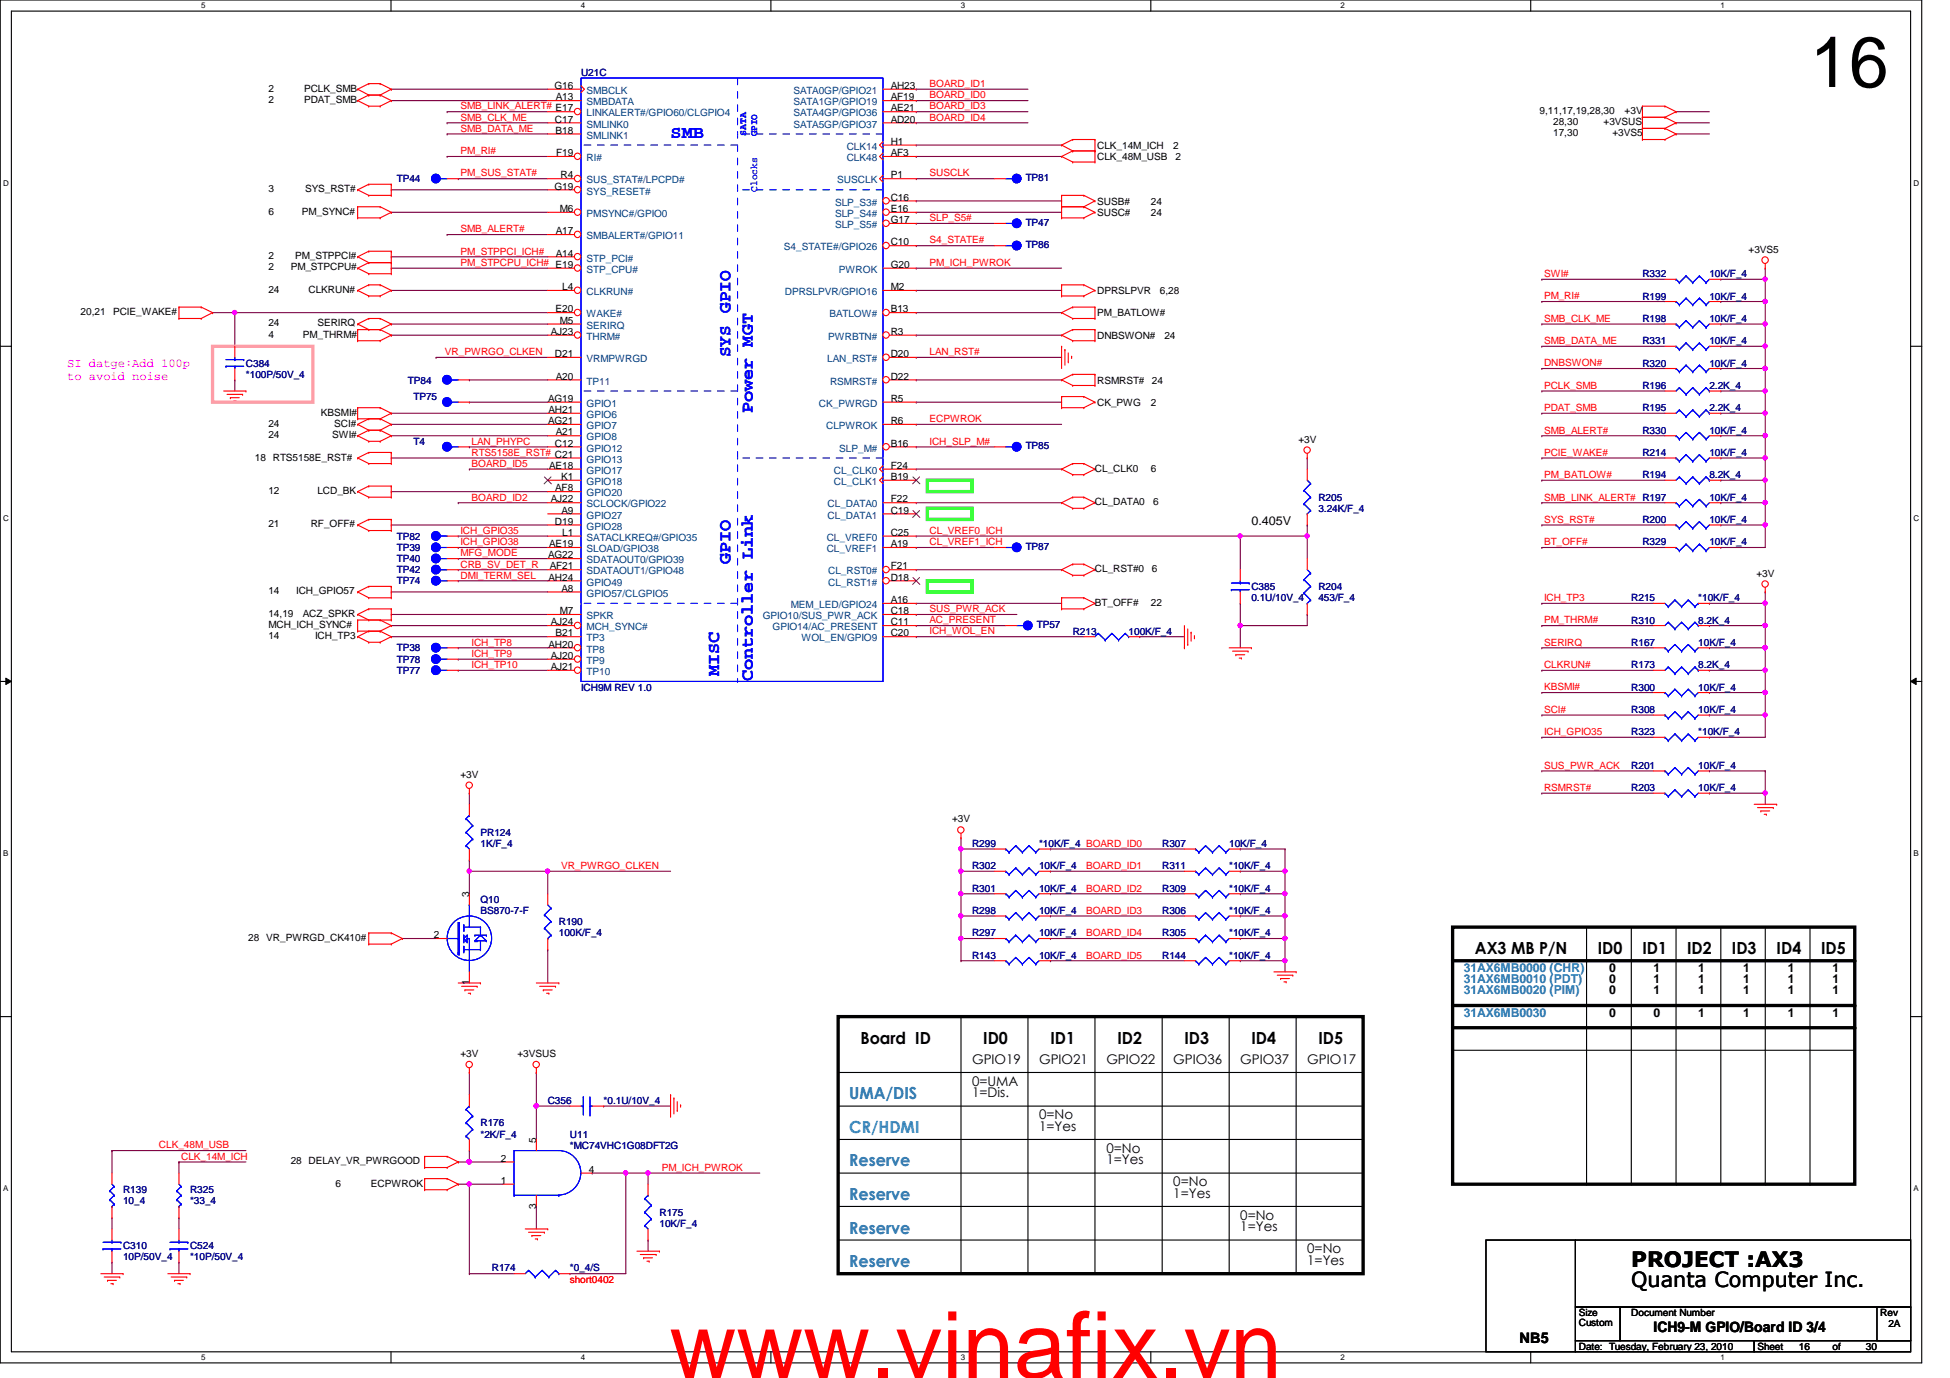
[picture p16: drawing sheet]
<svg xmlns="http://www.w3.org/2000/svg" width="297mm" height="210mm" viewBox="0 0 297 210" stroke-linecap="round" stroke-linejoin="round" font-family="sans-serif">
<defs><g id="words">
<text font-size="14.1" fill="#f00" x="102" y="209.9">www.vinafix.vn</text>
<text font-size="10.9" x="275.7" y="13.3">16</text>
<g font-size="3.2">
<text x="248.5" y="196">Quanta Computer Inc.</text>
<text x="248.5" y="193">PROJECT :AX3</text>
</g>
<g font-size="2.7" fill="#00f">
<text x="102.1" y="21">SMB</text>
<text x="111.3" y="47.6" transform="rotate(-90 111.3 47.6)">GPIO</text>
<text x="111.3" y="54.4" transform="rotate(-90 111.3 54.4)">SYS</text>
<text x="114.7" y="62.9" transform="rotate(-90 114.7 62.9)">Power MGT</text>
<text x="111.3" y="85.9" transform="rotate(-90 111.3 85.9)">GPIO</text>
<text x="109.6" y="103" transform="rotate(-90 109.6 103)">MISC</text>
<text x="114.7" y="103.8" transform="rotate(-90 114.7 103.8)">Controller Link</text>
</g>
<g font-size="2.5">
<text x="224.7" y="145.4">AX3 MB P/N</text>
<text x="243.4" y="145.4">ID0</text>
<text x="250.2" y="145.4">ID1</text>
<text x="257" y="145.4">ID2</text>
<text x="263.8" y="145.4">ID3</text>
<text x="270.6" y="145.4">ID4</text>
<text x="277.4" y="145.4">ID5</text>
<text x="131.1" y="159">Board ID</text>
<text x="149.8" y="159">ID0</text>
<text x="160" y="159">ID1</text>
<text x="170.2" y="159">ID2</text>
<text x="180.4" y="159">ID3</text>
<text x="190.6" y="159">ID4</text>
<text x="200.8" y="159">ID5</text>
</g>
<g font-size="2.5" fill="#0080c0">
<text x="129.4" y="167.5">UMA/DIS</text>
<text x="129.4" y="177.7">Reserve</text>
<text x="129.4" y="182.8">Reserve</text>
<text x="129.4" y="187.9">Reserve</text>
<text x="129.4" y="193">Reserve</text>
</g>
<text font-size="2.5" fill="#0080ff" x="129.4" y="172.6">CR/HDMI</text>
<g font-size="2.2">
<text x="251.9" y="202.9">ICH9-M GPIO/Board ID 3/4</text>
<text x="231.5" y="204.6">NB5</text>
</g>
<g font-size="2">
<text x="148.1" y="162">GPIO19</text>
<text x="148.1" y="167.1">1=Dis.</text>
<text x="148.1" y="165.4">0=UMA</text>
<text x="158.3" y="162">GPIO21</text>
<text x="168.5" y="162">GPIO22</text>
<text x="178.7" y="162">GPIO36</text>
<text x="188.9" y="162">GPIO37</text>
<text x="199.1" y="162">GPIO17</text>
<text x="158.3" y="172.2">1=Yes</text>
<text x="158.3" y="170.5">0=No</text>
<text x="168.5" y="177.3">1=Yes</text>
<text x="168.5" y="175.6">0=No</text>
<text x="178.7" y="182.4">1=Yes</text>
<text x="178.7" y="180.7">0=No</text>
<text x="188.9" y="185.8">0=No</text>
<text x="188.9" y="187.5">1=Yes</text>
<text x="199.1" y="190.9">0=No</text>
<text x="199.1" y="192.6">1=Yes</text>
</g>
<g font-size="1.9" fill="#f0f">
<text x="10.2" y="55.9">SI datge:Add 100p</text>
<text x="10.2" y="57.9">to avoid noise</text>
</g>
<g font-size="1.9">
<text x="190.6" y="80">0.405V</text>
<text x="245.1" y="148">0</text>
<text x="245.1" y="149.7">0</text>
<text x="251.9" y="148">1</text>
<text x="251.9" y="149.7">1</text>
<text x="258.7" y="148">1</text>
<text x="258.7" y="149.7">1</text>
<text x="265.5" y="148">1</text>
<text x="265.5" y="149.7">1</text>
<text x="272.3" y="148">1</text>
<text x="272.3" y="149.7">1</text>
<text x="279.1" y="148">1</text>
<text x="279.1" y="149.7">1</text>
<text x="245.1" y="151.4">0</text>
<text x="245.1" y="154.9">0</text>
<text x="251.9" y="151.4">1</text>
<text x="251.9" y="154.9">0</text>
<text x="258.7" y="151.4">1</text>
<text x="258.7" y="154.9">1</text>
<text x="265.5" y="151.4">1</text>
<text x="265.5" y="154.9">1</text>
<text x="272.3" y="151.4">1</text>
<text x="272.3" y="154.9">1</text>
<text x="279.1" y="151.4">1</text>
<text x="279.1" y="154.9">1</text>
</g>
<g font-size="1.9" fill="#0080c0">
<text x="223" y="148">31AX6MB0000 (CHR)</text>
<text x="223" y="149.7">31AX6MB0010 (PDT)</text>
<text x="223" y="151.4">31AX6MB0020 (PIM)</text>
<text x="223" y="154.9">31AX6MB0030</text>
</g>
<g font-size="1.5" fill="#000080">
<text x="88.5" y="11.6">U21C</text>
<text x="60.4" y="27.8">TP44</text>
<text x="156.2" y="27.6">TP81</text>
<text x="156.2" y="34.4">TP47</text>
<text x="156.2" y="37.8">TP86</text>
<text x="250.2" y="42.2">R332</text>
<text x="250.2" y="45.6">R199</text>
<text x="260.4" y="42.2">10K/F_4</text>
<text x="260.4" y="45.6">10K/F_4</text>
<text x="250.2" y="49">R198</text>
<text x="250.2" y="52.5">R331</text>
<text x="260.4" y="49">10K/F_4</text>
<text x="260.4" y="52.5">10K/F_4</text>
<text x="37.5" y="55.8">C384</text>
<text x="37.5" y="57.5">*100P/50V_4</text>
<text x="62.1" y="58.4">TP84</text>
<text x="250.2" y="59.3">R196</text>
<text x="250.2" y="55.8">R320</text>
<text x="260.4" y="59.3">2.2K_4</text>
<text x="260.4" y="55.8">10K/F_4</text>
<text x="63" y="61">TP75</text>
<text x="250.2" y="62.7">R195</text>
<text x="260.4" y="62.7">2.2K_4</text>
<text x="63" y="67.8">T4</text>
<text x="156.2" y="68.5">TP85</text>
<text x="250.2" y="69.5">R214</text>
<text x="250.2" y="66">R330</text>
<text x="260.4" y="69.5">10K/F_4</text>
<text x="260.4" y="66">10K/F_4</text>
<text x="200.8" y="76.3">R205</text>
<text x="200.8" y="78">3.24K/F_4</text>
<text x="250.2" y="72.9">R194</text>
<text x="260.4" y="76.3">10K/F_4</text>
<text x="260.4" y="72.9">8.2K_4</text>
<text x="60.4" y="82.2">TP82</text>
<text x="60.4" y="83.9">TP39</text>
<text x="156.2" y="83.7">TP87</text>
<text x="250.2" y="83.1">R329</text>
<text x="250.2" y="79.7">R200</text>
<text x="260.4" y="83.1">10K/F_4</text>
<text x="260.4" y="79.7">10K/F_4</text>
<text x="60.4" y="87.3">TP42</text>
<text x="60.4" y="89">TP74</text>
<text x="60.4" y="85.6">TP40</text>
<text x="190.6" y="89.9">C385</text>
<text x="200.8" y="89.9">R204</text>
<text x="157.9" y="95.7">TP57</text>
<text x="190.6" y="91.6">0.1U/10V_4</text>
<text x="200.8" y="91.6">453/F_4</text>
<text x="248.5" y="91.6">R215</text>
<text x="248.5" y="95">R310</text>
<text x="258.7" y="91.6">*10K/F_4</text>
<text x="258.7" y="95">8.2K_4</text>
<text x="60.4" y="101">TP78</text>
<text x="60.4" y="99.2">TP38</text>
<text x="163.4" y="96.7">R213</text>
<text x="171.9" y="96.7">100K/F_4</text>
<text x="248.5" y="101.8">R173</text>
<text x="248.5" y="98.4">R167</text>
<text x="258.7" y="101.8">8.2K_4</text>
<text x="258.7" y="98.4">10K/F_4</text>
<text x="60.4" y="102.7">TP77</text>
<text x="88.5" y="105.2">ICH9M REV 1.0</text>
<text x="248.5" y="105.2">R300</text>
<text x="258.7" y="105.2">10K/F_4</text>
<text x="248.5" y="108.6">R308</text>
<text x="248.5" y="112">R323</text>
<text x="258.7" y="108.6">10K/F_4</text>
<text x="258.7" y="112">*10K/F_4</text>
<text x="248.5" y="117.1">R201</text>
<text x="258.7" y="117.1">10K/F_4</text>
<text x="248.5" y="120.5">R203</text>
<text x="258.7" y="120.5">10K/F_4</text>
<text x="73.2" y="127.3">PR124</text>
<text x="73.2" y="129">1K/F_4</text>
<text x="148.1" y="129">R299</text>
<text x="158.3" y="129">*10K/F_4 BOARD_ID0</text>
<text x="177" y="129">R307</text>
<text x="187.2" y="129">10K/F_4</text>
<text x="73.2" y="137.5">Q10</text>
<text x="148.1" y="132.4">R302</text>
<text x="148.1" y="135.8">R301</text>
<text x="158.3" y="132.4">10K/F_4</text>
<text x="158.3" y="135.8">10K/F_4</text>
<text x="177" y="135.8">R309</text>
<text x="177" y="132.4">R311</text>
<text x="187.2" y="135.8">*10K/F_4</text>
<text x="187.2" y="132.4">*10K/F_4</text>
<text x="73.2" y="139.2">BS870-7-F</text>
<text x="85.1" y="140.9">R190</text>
<text x="85.1" y="142.6">100K/F_4</text>
<text x="148.1" y="142.6">R297</text>
<text x="148.1" y="139.2">R298</text>
<text x="158.3" y="142.6">10K/F_4</text>
<text x="158.3" y="139.2">10K/F_4</text>
<text x="177" y="139.2">R306</text>
<text x="177" y="142.6">R305</text>
<text x="187.2" y="139.2">*10K/F_4</text>
<text x="187.2" y="142.6">*10K/F_4</text>
<text x="148.1" y="146">R143</text>
<text x="158.3" y="146">10K/F_4</text>
<text x="177" y="146">R144</text>
<text x="187.2" y="146">*10K/F_4</text>
<text x="73.2" y="171.6">R176</text>
<text x="73.2" y="173.3">*2K/F_4</text>
<text x="83.4" y="168.1">C356</text>
<text x="86.8" y="173.3">U11</text>
<text x="91.9" y="168.1">*0.1U/10V_4</text>
<text x="86.8" y="175">*MC74VHC1G08DFT2G</text>
<text x="18.8" y="181.8">R139</text>
<text x="18.8" y="183.5">10_4</text>
<text x="29" y="181.8">R325</text>
<text x="29" y="183.5">*33_4</text>
<text x="100.5" y="185.2">R175</text>
<text x="18.8" y="190.3">C310</text>
<text x="18.8" y="192">10P/50V_4</text>
<text x="29" y="190.3">C524</text>
<text x="29" y="192">*10P/50V_4</text>
<text x="100.5" y="186.9">10K/F_4</text>
<text x="74.9" y="193.7">R174</text>
<text x="86.8" y="193.7">*0_4/S</text>
</g>
<g font-size="1.5">
<text x="40.9" y="14">2</text>
<text x="40.9" y="15.7">2</text>
<text x="46.3" y="14">PCLK_SMB</text>
<text x="46.3" y="15.7">PDAT_SMB</text>
<text x="84.5" y="13.5">G16</text>
<text x="84.7" y="15.3">A13</text>
<text x="135.7" y="13.5">AH23</text>
<text x="135.7" y="15.3">AF19</text>
<text x="135.7" y="17">AE21</text>
<text x="234.5" y="17.4">9,11,17,19,28,30</text>
<text x="247.5" y="17.4">+3V</text>
<text x="84.5" y="18.7">C17</text>
<text x="84.6" y="20.4">B18</text>
<text x="84.7" y="23.8">F19</text>
<text x="135.7" y="18.7">AD20</text>
<text x="135.7" y="22.1">H1</text>
<text x="135.7" y="23.8">AF3</text>
<text x="167.1" y="22.6">CLK_14M_ICH</text>
<text x="178.7" y="22.6">2</text>
<text x="236.6" y="19.1">28,30</text>
<text x="236.6" y="20.8">17,30</text>
<text x="244.3" y="19.1">+3VSUS</text>
<text x="245.6" y="20.8">+3VS5</text>
<text x="40.9" y="29.3">3</text>
<text x="46.5" y="29.3">SYS_RST#</text>
<text x="84.5" y="28.9">G19</text>
<text x="85.4" y="27.2">R4</text>
<text x="135.7" y="27.2">P1</text>
<text x="167.1" y="24.4">CLK_48M_USB</text>
<text x="179.1" y="24.4">2</text>
<text x="40.9" y="32.7">6</text>
<text x="46" y="32.7">PM_SYNC#</text>
<text x="84.7" y="35.7">A17</text>
<text x="85.3" y="32.3">M6</text>
<text x="135.7" y="30.6">C16</text>
<text x="135.7" y="32.3">E16</text>
<text x="135.7" y="34">G17</text>
<text x="167.1" y="31.2">SUSB#</text>
<text x="167.1" y="32.9">SUSC#</text>
<text x="175.3" y="32.9">24</text>
<text x="175.3" y="31.2">24</text>
<text x="40.9" y="41.2">2</text>
<text x="40.9" y="39.5">2</text>
<text x="44.3" y="41.2">PM_STPCPU#</text>
<text x="45" y="39.5">PM_STPPCI#</text>
<text x="84.7" y="39.1">A14</text>
<text x="135.7" y="40.8">G20</text>
<text x="135.7" y="37.4">C10</text>
<text x="266.4" y="38.5">+3VS5</text>
<text x="40.9" y="44.6">24</text>
<text x="47" y="44.6">CLKRUN#</text>
<text x="84.6" y="47.6">E20</text>
<text x="85.6" y="44.2">L4</text>
<text x="135.7" y="44.2">M2</text>
<text x="135.7" y="47.6">B13</text>
<text x="167.1" y="44.8">DPRSLPVR</text>
<text x="176.7" y="44.8">6,28</text>
<text x="12.3" y="48">20,21</text>
<text x="17.2" y="48">PCIE_WAKE#</text>
<text x="40.9" y="49.7">24</text>
<text x="40.9" y="51.4">4</text>
<text x="46.1" y="51.4">PM_THRM#</text>
<text x="48.3" y="49.7">SERIRQ</text>
<text x="83.9" y="51">AJ23</text>
<text x="85.3" y="49.3">M5</text>
<text x="135.7" y="51">R3</text>
<text x="167.1" y="48.2">PM_BATLOW#</text>
<text x="167.1" y="51.6">DNBSWON#</text>
<text x="177.4" y="51.6">24</text>
<text x="84.5" y="54.4">D21</text>
<text x="84.7" y="57.8">A20</text>
<text x="135.7" y="54.4">D20</text>
<text x="135.7" y="57.8">D22</text>
<text x="167.1" y="58.4">RSMRST#</text>
<text x="175.5" y="58.4">24</text>
<text x="40.9" y="65">24</text>
<text x="48.9" y="63.3">KBSMI#</text>
<text x="50.9" y="65">SCI#</text>
<text x="83.5" y="61.2">AG19</text>
<text x="83.5" y="64.6">AG21</text>
<text x="83.6" y="62.9">AH21</text>
<text x="135.7" y="61.2">R5</text>
<text x="135.7" y="64.6">R6</text>
<text x="167.1" y="61.8">CK_PWG</text>
<text x="175.3" y="61.8">2</text>
<text x="38.8" y="70.1">18 RTS5158E_RST#</text>
<text x="40.9" y="66.7">24</text>
<text x="50.6" y="66.7">SWI#</text>
<text x="83.6" y="71.4">AE18</text>
<text x="84.5" y="68">C12</text>
<text x="84.7" y="66.3">A21</text>
<text x="135.7" y="68">B16</text>
<text x="135.7" y="71.4">F24</text>
<text x="166.8" y="71.8">CL_CLK0</text>
<text x="175.3" y="71.8">6</text>
<text x="197.8" y="67.4">+3V</text>
<text x="40.9" y="75.2">12</text>
<text x="48.3" y="75.2">LCD_BK</text>
<text x="83.9" y="76.5">AJ22</text>
<text x="84.6" y="74.8">AF8</text>
<text x="85.5" y="73.1">K1</text>
<text x="135.7" y="73.1">B19</text>
<text x="135.7" y="76.5">F22</text>
<text x="166.8" y="77">CL_DATA0</text>
<text x="175.6" y="77">6</text>
<text x="40.9" y="80.3">21</text>
<text x="47.3" y="80.3">RF_OFF#</text>
<text x="83.6" y="83.4">AE19</text>
<text x="84.5" y="79.9">D19</text>
<text x="85.5" y="78.2">A9</text>
<text x="85.6" y="81.6">L1</text>
<text x="135.7" y="78.2">C19</text>
<text x="135.7" y="81.6">C25</text>
<text x="135.7" y="83.4">A19</text>
<text x="83.5" y="85">AG22</text>
<text x="83.6" y="88.4">AH24</text>
<text x="83.7" y="86.7">AF21</text>
<text x="135.7" y="86.7">F21</text>
<text x="135.7" y="88.4">D18</text>
<text x="166.8" y="87.2">CL_RST#0</text>
<text x="175.5" y="87.2">6</text>
<text x="267.5" y="87.8">+3V</text>
<text x="40.9" y="90.6">14</text>
<text x="40.9" y="95.7">MCH_ICH_SYNC#</text>
<text x="40.9" y="94">14,19</text>
<text x="45.1" y="90.6">ICH_GPIO57</text>
<text x="46.1" y="94">ACZ_SPKR</text>
<text x="83.9" y="95.2">AJ24</text>
<text x="85.3" y="93.6">M7</text>
<text x="85.5" y="90.1">A8</text>
<text x="135.7" y="93.6">C18</text>
<text x="135.7" y="95.2">C11</text>
<text x="135.7" y="91.9">A16</text>
<text x="166.8" y="92.2">BT_OFF#</text>
<text x="175.3" y="92.2">22</text>
<text x="40.9" y="97.4">14</text>
<text x="48" y="97.4">ICH_TP3</text>
<text x="83.6" y="98.6">AH20</text>
<text x="83.9" y="100.4">AJ20</text>
<text x="84.6" y="96.9">B21</text>
<text x="135.7" y="96.9">C20</text>
<text x="83.9" y="102.1">AJ21</text>
<text x="70.1" y="118.5">+3V</text>
<text x="145" y="125.3">+3V</text>
<text x="71.5" y="136.7" transform="rotate(-90 71.5 136.7)">3</text>
<text x="37.8" y="143.3">28 VR_PWRGD_CK410#</text>
<text x="66.1" y="142.9">2</text>
<text x="71.5" y="150.1" transform="rotate(-90 71.5 150.1)">1</text>
<text x="70.1" y="161">+3V</text>
<text x="78.8" y="161">+3VSUS</text>
<text x="44.3" y="177.3">28 DELAY_VR_PWRGOOD</text>
<text x="76.3" y="177">2</text>
<text x="81.7" y="174.1" transform="rotate(-90 81.7 174.1)">5</text>
<text x="89.7" y="178.6">4</text>
<text x="51.1" y="180.8">6</text>
<text x="56.5" y="180.8">ECPWROK</text>
<text x="76.3" y="180.3">1</text>
<text x="81.7" y="184.1" transform="rotate(-90 81.7 184.1)">3</text>
<text x="240.5" y="200.5">Size</text>
<text x="240.5" y="202">Custom</text>
<text x="248.5" y="200.5">Document Number</text>
<text x="286.4" y="200.5">Rev</text>
<text x="287.7" y="202.2">2A</text>
<text x="240.5" y="205.6">Date: Tuesday, February 23, 2010</text>
<text x="267.7" y="205.6">Sheet</text>
<text x="274" y="205.6">16</text>
<text x="279.1" y="205.6">of</text>
<text x="284.2" y="205.6">30</text>
</g>
<g font-size="1.5" fill="#f00">
<text x="70.1" y="16.7">SMB_LINK_ALERT# E17</text>
<text x="141.6" y="16.7">BOARD_ID3</text>
<text x="141.6" y="15">BOARD_ID0</text>
<text x="141.6" y="13.3">BOARD_ID1</text>
<text x="70.1" y="18.4">SMB_CLK_ME</text>
<text x="70.1" y="20.1">SMB_DATA_ME</text>
<text x="70.1" y="23.5">PM_RI#</text>
<text x="141.6" y="18.4">BOARD_ID4</text>
<text x="70.1" y="26.9">PM_SUS_STAT#</text>
<text x="141.6" y="26.9">SUSCLK</text>
<text x="70.1" y="35.4">SMB_ALERT#</text>
<text x="141.6" y="33.7">SLP_S5#</text>
<text x="70.1" y="38.8">PM_STPPCI_ICH#</text>
<text x="70.1" y="40.5">PM_STPCPU_ICH# E19</text>
<text x="141.6" y="37.1">S4_STATE#</text>
<text x="141.6" y="40.5">PM_ICH_PWROK</text>
<text x="235.2" y="45.6">PM_RI#</text>
<text x="235.2" y="42.2">SWI#</text>
<text x="235.2" y="52.4">SMB_DATA_ME</text>
<text x="235.2" y="49">SMB_CLK_ME</text>
<text x="67.8" y="54.1">VR_PWRGO_CLKEN</text>
<text x="141.6" y="54.1">LAN_RST#</text>
<text x="235.2" y="59.2">PCLK_SMB</text>
<text x="235.2" y="55.8">DNBSWON#</text>
<text x="141.6" y="64.3">ECPWROK</text>
<text x="235.2" y="62.6">PDAT_SMB</text>
<text x="71.8" y="67.7">LAN_PHYPC</text>
<text x="71.8" y="69.4">RTS5158E_RST# C21</text>
<text x="71.8" y="71.1">BOARD_ID5</text>
<text x="141.6" y="67.7">ICH_SLP_M#</text>
<text x="235.2" y="69.4">PCIE_WAKE#</text>
<text x="235.2" y="66">SMB_ALERT#</text>
<text x="71.8" y="76.2">BOARD_ID2</text>
<text x="235.2" y="72.8">PM_BATLOW#</text>
<text x="235.2" y="76.2">SMB_LINK_ALERT# R197</text>
<text x="70.1" y="81.3">ICH_GPIO35</text>
<text x="70.1" y="83.1">ICH_GPIO38</text>
<text x="141.6" y="81.3">CL_VREF0_ICH</text>
<text x="141.6" y="83.1">CL_VREF1_ICH</text>
<text x="235.2" y="79.6">SYS_RST#</text>
<text x="235.2" y="83.1">BT_OFF#</text>
<text x="70.1" y="84.8">MFG_MODE</text>
<text x="70.1" y="86.4">CRB_SV_DET_R</text>
<text x="70.1" y="88.1">DMI_TERM_SEL</text>
<text x="141.6" y="93.3">SUS_PWR_ACK</text>
<text x="141.6" y="95">AC_PRESENT</text>
<text x="235.2" y="95">PM_THRM#</text>
<text x="235.2" y="91.6">ICH_TP3</text>
<text x="71.8" y="98.3">ICH_TP8</text>
<text x="71.8" y="100.1">ICH_TP9</text>
<text x="71.8" y="101.8">ICH_TP10</text>
<text x="141.6" y="96.6">ICH_WOL_EN</text>
<text x="235.2" y="98.3">SERIRQ</text>
<text x="235.2" y="101.8">CLKRUN#</text>
<text x="235.2" y="105.2">KBSMI#</text>
<text x="235.2" y="108.6">SCI#</text>
<text x="235.2" y="112">ICH_GPIO35</text>
<text x="235.2" y="117.1">SUS_PWR_ACK</text>
<text x="235.2" y="120.5">RSMRST#</text>
<text x="85.5" y="132.4">VR_PWRGO_CLKEN</text>
<text x="165.4" y="132.4">BOARD_ID1</text>
<text x="165.4" y="135.8">BOARD_ID2</text>
<text x="165.4" y="139.2">BOARD_ID3</text>
<text x="165.4" y="142.6">BOARD_ID4</text>
<text x="165.4" y="146">BOARD_ID5</text>
<text x="24.2" y="174.9">CLK_48M_USB</text>
<text x="27.6" y="176.7">CLK_14M_ICH</text>
<text x="100.8" y="178.4">PM_ICH_PWROK</text>
<text x="86.8" y="195.4">short0402</text>
</g>
<g font-size="1.5" fill="#004080">
<text x="89.4" y="14.3">SMBCLK</text>
<text x="89.4" y="16">SMBDATA</text>
<text x="89.4" y="17.7">LINKALERT#/GPIO60/CLGPIO4</text>
<text x="120.9" y="14.3">SATA0GP/GPIO21</text>
<text x="120.9" y="16">SATA1GP/GPIO19</text>
<text x="120.9" y="17.7">SATA4GP/GPIO36</text>
<text x="89.4" y="19.4">SMLINK0</text>
<text x="89.4" y="21.1">SMLINK1</text>
<text x="120.9" y="19.4">SATA5GP/GPIO37</text>
<text x="129" y="22.8">CLK14</text>
<text x="89.4" y="27.9">SUS_STAT#/LPCPD#</text>
<text x="89.4" y="29.6">SYS_RESET#</text>
<text x="89.4" y="24.6">RI#</text>
<text x="127.5" y="27.9">SUSCLK</text>
<text x="129" y="24.6">CLK48</text>
<text x="89.4" y="33.1">PMSYNC#/GPIO0</text>
<text x="127.2" y="31.3">SLP_S3#</text>
<text x="127.2" y="33.1">SLP_S4#</text>
<text x="127.2" y="34.8">SLP_S5#</text>
<text x="89.4" y="36.4">SMBALERT#/GPIO11</text>
<text x="89.4" y="39.8">STP_PCI#</text>
<text x="89.4" y="41.6">STP_CPU#</text>
<text x="119.4" y="38.1">S4_STATE#/GPIO26</text>
<text x="127.8" y="41.6">PWROK</text>
<text x="89.4" y="45">CLKRUN#</text>
<text x="119.5" y="45">DPRSLPVR/GPIO16</text>
<text x="89.4" y="48.3">WAKE#</text>
<text x="89.4" y="50.1">SERIRQ</text>
<text x="89.4" y="51.8">THRM#</text>
<text x="126.2" y="51.8">PWRBTN#</text>
<text x="126.4" y="48.3">BATLOW#</text>
<text x="89.4" y="55.2">VRMPWRGD</text>
<text x="89.4" y="58.6">TP11</text>
<text x="126" y="55.2">LAN_RST#</text>
<text x="126.4" y="58.6">RSMRST#</text>
<text x="89.4" y="62">GPIO1</text>
<text x="89.4" y="63.7">GPIO6</text>
<text x="89.4" y="65.4">GPIO7</text>
<text x="124.8" y="62">CK_PWRGD</text>
<text x="125.9" y="65.4">CLPWROK</text>
<text x="89.4" y="67.1">GPIO8</text>
<text x="89.4" y="68.8">GPIO12</text>
<text x="89.4" y="70.5">GPIO13</text>
<text x="127.8" y="68.8">SLP_M#</text>
<text x="89.4" y="72.2">GPIO17</text>
<text x="89.4" y="73.9">GPIO18</text>
<text x="89.4" y="77.3">SCLOCK/GPIO22</text>
<text x="89.4" y="75.6">GPIO20</text>
<text x="126.1" y="77.3">CL_DATA0</text>
<text x="127" y="72.2">CL_CLK0</text>
<text x="127" y="73.9">CL_CLK1</text>
<text x="89.4" y="82.4">SATACLKREQ#/GPIO35</text>
<text x="89.4" y="79">GPIO27</text>
<text x="89.4" y="80.7">GPIO28</text>
<text x="125.9" y="82.4">CL_VREF0</text>
<text x="126.1" y="79">CL_DATA1</text>
<text x="89.4" y="84.1">SLOAD/GPIO38</text>
<text x="89.4" y="85.8">SDATAOUT0/GPIO39</text>
<text x="89.4" y="87.5">SDATAOUT1/GPIO48</text>
<text x="89.4" y="89.2">GPIO49</text>
<text x="125.9" y="84.1">CL_VREF1</text>
<text x="126.2" y="87.5">CL_RST0#</text>
<text x="126.2" y="89.2">CL_RST1#</text>
<text x="89.4" y="94.3">SPKR</text>
<text x="89.4" y="90.9">GPIO57/CLGPIO5</text>
<text x="116.2" y="94.3">GPIO10/SUS_PWR_ACK</text>
<text x="120.5" y="92.6">MEM_LED/GPIO24</text>
<text x="89.4" y="97.7">TP3</text>
<text x="89.4" y="99.4">TP8</text>
<text x="89.4" y="96">MCH_SYNC#</text>
<text x="89.4" y="101.1">TP9</text>
<text x="117.7" y="96">GPIO14/AC_PRESENT</text>
<text x="122.1" y="97.7">WOL_EN/GPIO9</text>
<text x="89.4" y="102.8">TP10</text>
</g>
<g font-size="1.5" fill="#00f">
<text x="113.7" y="20.7" transform="rotate(-90 113.7 20.7)">SATA</text>
<text x="115.4" y="20.7" transform="rotate(-90 115.4 20.7)">GPIO</text>
<text x="115.4" y="29.3" transform="rotate(-90 115.4 29.3)">Clocks</text>
</g>
<g font-size="1.2">
<text x="30.6" y="1.3">5</text>
<text x="88.5" y="1.3">4</text>
<text x="146.3" y="1.3">3</text>
<text x="204.2" y="1.3">2</text>
<text x="262.1" y="1.3">1</text>
<text x=".5" y="28.3">D</text>
<text x="291.5" y="28.3">D</text>
<text x=".5" y="79.4">C</text>
<text x="291.5" y="79.4">C</text>
<text x=".5" y="130.4">B</text>
<text x="291.5" y="130.4">B</text>
<text x=".5" y="181.5">A</text>
<text x="291.5" y="181.5">A</text>
<text x="30.6" y="207.2">5</text>
<text x="88.5" y="207.2">4</text>
<text x="146.3" y="207.2">3</text>
<text x="204.2" y="207.2">2</text>
<text x="262.1" y="207.2">1</text>
</g>
</g></defs>
<path d="M0 0h292.7v207.6h-292.7zM1.7 1.7h289.3v204.2h-289.3z" fill="none" stroke="#000" stroke-width=".17"/>
<g fill="#fff">
<path d="M30.6 .2h.7v1.3h-.7z"/>
<path d="M30.6 206.1h.7v1.3h-.7z"/>
</g>
<path d="M59.6 0v1.7M59.6 205.9v1.7" fill="none" stroke="#000" stroke-width=".17"/>
<g fill="#fff">
<path d="M88.5 .2h.6v1.3h-.6z"/>
<path d="M88.5 206.1h.6v1.3h-.6z"/>
</g>
<path d="M117.4 0v1.7M117.4 205.9v1.7" fill="none" stroke="#000" stroke-width=".17"/>
<g fill="#fff">
<path d="M146.3 .2h.7v1.3h-.7z"/>
<path d="M146.3 206.1h.7v1.3h-.7z"/>
</g>
<path d="M175.3 0v1.7M175.3 205.9v1.7" fill="none" stroke="#000" stroke-width=".17"/>
<g fill="#fff">
<path d="M204.2 .2h.6v1.3h-.6z"/>
<path d="M204.2 206.1h.6v1.3h-.6z"/>
</g>
<path d="M233.2 0v1.7M233.2 205.9v1.7" fill="none" stroke="#000" stroke-width=".17"/>
<g fill="#fff">
<path d="M262.1 .2h.6v1.3h-.6z"/>
<path d="M262.1 206.1h.6v1.3h-.6z"/>
<path d="M.5 27.2h.8v1.4h-.8z"/>
<path d="M291.5 27.2h.8v1.4h-.8z"/>
<path d="M.5 78.3h.8v1.3h-.8z"/>
<path d="M291.5 78.3h.8v1.3h-.8z"/>
</g>
<path d="M0 52.7h1.7M291 52.7h1.7" fill="none" stroke="#000" stroke-width=".17"/>
<g fill="#fff">
<path d="M.5 129.3h.7v1.4h-.7z"/>
<path d="M291.5 129.3h.7v1.4h-.7z"/>
</g>
<path d="M0 103.8h1.7M291 103.8h1.7" fill="none" stroke="#000" stroke-width=".17"/>
<path d="M.9 103.3l.8 .5-.8 .5zM291 103.8l.9-.5v1z" fill="#000"/>
<path d="M.9 103.3l.8 .5-.8 .5zM291 103.8l.9-.5v1z" fill="none" stroke="#000" stroke-width=".15"/>
<g fill="#fff">
<path d="M.5 180.4h.7v1.3h-.7z"/>
<path d="M291.5 180.4h.7v1.3h-.7z"/>
</g>
<path d="M0 154.9h1.7M291 154.9h1.7" fill="none" stroke="#000" stroke-width=".17"/>
<g fill="none" stroke="#800040" stroke-width=".17">
<path d="M59.6 13.6h.1M59.6 15.3h.1M59.6 13.6h23.8M59.6 15.3h23.8M68.1 17h.1M68.1 18.7h.1M68.1 17h15.3M68.1 18.7h15.3M59.6 28.9h.1M59.6 32.3h.1M59.6 39.1h.1M59.6 28.9h23.8"/>
<path d="M59.6 32.3h23.8M59.6 39.1h23.8M68.1 20.4h.1M68.1 23.8h.1M68.1 35.7h.1M68.1 20.4h15.3M68.1 23.8h15.3M68.1 35.7h15.3M69.8 27.2h.1M69.8 27.2h13.6M35.8 47.6h.1M35.8 47.6h47.6"/>
<path d="M59.6 40.9h.1M59.6 44.2h.1M59.6 40.9h23.8M59.6 44.2h23.8"/>
</g>
<circle cx="35.7" cy="47.6" r=".32" fill="#f0f"/>
<circle cx="35.7" cy="47.6" r=".32" fill="none" stroke="#f0f" stroke-width=".17"/>
<g fill="none" stroke="#800040" stroke-width=".17">
<path d="M59.6 49.4h.1M59.6 51.1h.1M59.6 49.4h23.8M59.6 51.1h23.8M66.4 54.4h.1M66.4 54.4h17M71.5 57.9h.1M71.5 57.9h11.9M262.1 59.6h.1M262.1 59.6h6.8M268.9 42.5h.1M268.9 42.5v3.4"/>
<path d="M59.6 69.8h.1M59.6 74.9h.1M59.6 69.8h23.8M59.6 74.9h23.8M69.8 76.6h.1M69.8 76.6h13.6M71.5 68.1h.1M71.5 71.5h.1M71.5 68.1h11.9M71.5 71.5h11.9M234.9 69.8h.1M234.9 69.8h18.7"/>
<path d="M59.6 97h.1M59.6 93.6h.1M59.6 90.2h.1M59.6 97h23.8M59.6 93.6h23.8M59.6 90.2h23.8M69.8 85.1h.1M69.8 86.8h.1M69.8 88.5h.1M69.8 85.1h13.6M69.8 86.8h13.6M69.8 88.5h13.6"/>
</g>
<circle cx="268.9" cy="45.9" r=".32" fill="#f0f"/>
<circle cx="268.9" cy="45.9" r=".32" fill="none" stroke="#f0f" stroke-width=".17"/>
<path d="M262.1 52.7h.1M268.9 56.1h.1M268.9 49.4h.1M268.9 49.4v3.3h-6.8M268.9 56.1v3.5" fill="none" stroke="#800040" stroke-width=".17"/>
<circle cx="268.9" cy="49.3" r=".32" fill="#f0f"/>
<circle cx="268.9" cy="49.3" r=".32" fill="none" stroke="#f0f" stroke-width=".17"/>
<path d="M234.9 52.7h.1M234.9 59.6h.1M234.9 49.4h.1M234.9 52.7h18.7M234.9 59.6h18.7M234.9 49.4h18.7M262.1 49.4h.1M262.1 49.4h6.8M268.9 66.4h.1M268.9 66.4v3.4" fill="none" stroke="#800040" stroke-width=".17"/>
<circle cx="268.9" cy="66.4" r=".32" fill="#f0f"/>
<circle cx="268.9" cy="66.4" r=".32" fill="none" stroke="#f0f" stroke-width=".17"/>
<path d="M262.1 69.8h.1M262.1 69.8h6.8" fill="none" stroke="#800040" stroke-width=".17"/>
<circle cx="268.9" cy="69.7" r=".32" fill="#f0f"/>
<circle cx="268.9" cy="69.7" r=".32" fill="none" stroke="#f0f" stroke-width=".17"/>
<path d="M262.1 66.4h.1M262.1 66.4h6.8M268.9 69.8h.1M268.9 73.2h.1M268.9 69.8v6.8" fill="none" stroke="#800040" stroke-width=".17"/>
<circle cx="268.9" cy="73.1" r=".32" fill="#f0f"/>
<circle cx="268.9" cy="73.1" r=".32" fill="none" stroke="#f0f" stroke-width=".17"/>
<path d="M262.1 73.2h.1M262.1 62.9h.1M262.1 73.2h6.8M262.1 62.9h6.8M268.9 62.9h.1M268.9 62.9v3.5" fill="none" stroke="#800040" stroke-width=".17"/>
<circle cx="268.9" cy="62.9" r=".32" fill="#f0f"/>
<circle cx="268.9" cy="62.9" r=".32" fill="none" stroke="#f0f" stroke-width=".17"/>
<path d="M234.9 62.9h.1M234.9 73.2h.1M234.9 66.4h.1M234.9 62.9h18.7M234.9 73.2h18.7M234.9 66.4h18.7M234.9 98.7h.1M234.9 98.7h17M260.4 95.3h.1M260.4 95.3h8.5" fill="none" stroke="#800040" stroke-width=".17"/>
<circle cx="268.9" cy="95.3" r=".32" fill="#f0f"/>
<circle cx="268.9" cy="95.3" r=".32" fill="none" stroke="#f0f" stroke-width=".17"/>
<path d="M268.9 95.3h.1M268.9 95.3v3.4" fill="none" stroke="#800040" stroke-width=".17"/>
<circle cx="268.9" cy="98.7" r=".32" fill="#f0f"/>
<circle cx="268.9" cy="98.7" r=".32" fill="none" stroke="#f0f" stroke-width=".17"/>
<path d="M260.4 102.1h.1M260.4 102.1h8.5M268.9 120.8h.1M268.9 120.8v1.7" fill="none" stroke="#800040" stroke-width=".17"/>
<circle cx="268.9" cy="120.8" r=".32" fill="#f0f"/>
<circle cx="268.9" cy="120.8" r=".32" fill="none" stroke="#f0f" stroke-width=".17"/>
<path d="M234.9 95.3h.1M234.9 95.3h17M268.9 98.7h.1M268.9 98.7v3.4M234.9 102.1h.1M234.9 102.1h17" fill="none" stroke="#800040" stroke-width=".17"/>
<circle cx="268.9" cy="102.1" r=".32" fill="#f0f"/>
<circle cx="268.9" cy="102.1" r=".32" fill="none" stroke="#f0f" stroke-width=".17"/>
<circle cx="268.9" cy="98.7" r=".32" fill="#f0f"/>
<circle cx="268.9" cy="98.7" r=".32" fill="none" stroke="#f0f" stroke-width=".17"/>
<path d="M234.9 45.9h.1M234.9 45.9h18.7M262.1 45.9h.1M262.1 45.9h6.8M268.9 59.6h.1M268.9 59.6v3.3M260.4 98.7h.1M260.4 98.7h8.5M234.9 120.8h.1M234.9 120.8h17M260.4 120.8h.1M260.4 120.8h8.5" fill="none" stroke="#800040" stroke-width=".17"/>
<circle cx="268.9" cy="59.5" r=".32" fill="#f0f"/>
<circle cx="268.9" cy="59.5" r=".32" fill="none" stroke="#f0f" stroke-width=".17"/>
<path d="M268.9 45.9h.1M268.9 45.9v3.5M268.9 102.1h.1M268.9 102.1v3.4M69.8 177h.1M69.8 177h1.7" fill="none" stroke="#800040" stroke-width=".17"/>
<circle cx="71.5" cy="177" r=".32" fill="#f0f"/>
<circle cx="71.5" cy="177" r=".32" fill="none" stroke="#f0f" stroke-width=".17"/>
<path d="M91.9 168.5h.1M91.9 168.5h10.2M98.7 178.7h.1M98.7 178.7h17" fill="none" stroke="#800040" stroke-width=".17"/>
<circle cx="98.7" cy="178.7" r=".32" fill="#f0f"/>
<circle cx="98.7" cy="178.7" r=".32" fill="none" stroke="#f0f" stroke-width=".17"/>
<path d="M81.7 168.5h.1M81.7 168.5h5.1M81.7 168.5v5.1M71.5 180.4h.1M71.5 180.4h5.1" fill="none" stroke="#800040" stroke-width=".17"/>
<circle cx="81.7" cy="168.5" r=".32" fill="#f0f"/>
<circle cx="81.7" cy="168.5" r=".32" fill="none" stroke="#f0f" stroke-width=".17"/>
<path d="M71.5 175.3h.1M71.5 175.3v1.7M98.7 178.7h.1M98.7 178.7v1.7M81.7 183.8h.1M81.7 183.8v3.4M98.7 188.9h.1M98.7 188.9v1.7" fill="none" stroke="#800040" stroke-width=".17"/>
<circle cx="71.5" cy="177" r=".32" fill="#f0f"/>
<circle cx="71.5" cy="177" r=".32" fill="none" stroke="#f0f" stroke-width=".17"/>
<path d="M81.7 163.4h.1M81.7 163.4v5.1" fill="none" stroke="#800040" stroke-width=".17"/>
<circle cx="81.7" cy="168.5" r=".32" fill="#f0f"/>
<circle cx="81.7" cy="168.5" r=".32" fill="none" stroke="#f0f" stroke-width=".17"/>
<path d="M71.5 177h.1M71.5 177h5.1" fill="none" stroke="#800040" stroke-width=".17"/>
<circle cx="71.5" cy="177" r=".32" fill="#f0f"/>
<circle cx="71.5" cy="177" r=".32" fill="none" stroke="#f0f" stroke-width=".17"/>
<g fill="none" stroke="#800040" stroke-width=".17">
<path d="M139.6 17h.1M139.6 17h17M139.6 22.1h.1M139.6 23.8h.1M139.6 27.2h.1M139.6 30.6h.1M139.6 32.3h.1M139.6 34h.1M139.6 37.4h.1M139.6 22.1h22.1M139.6 23.8h22.1M139.6 27.2h11.9"/>
<path d="M139.6 30.6h22.1M139.6 32.3h22.1M139.6 34h11.9M139.6 37.4h11.9M139.6 40.9h.1M139.6 44.2h.1M139.6 47.6h.1M139.6 51.1h.1M139.6 57.9h.1M139.6 40.9h22.1M139.6 44.2h22.1M139.6 47.6h22.1"/>
<path d="M139.6 51.1h22.1M139.6 57.9h22.1M139.6 61.3h.1M139.6 64.6h.1M139.6 68.1h.1M139.6 71.5h.1M139.6 76.6h.1M139.6 61.3h22.1M139.6 64.6h22.1M139.6 68.1h11.9M139.6 71.5h22.1M139.6 76.6h22.1"/>
<path d="M139.6 86.8h.1M139.6 91.9h.1M139.6 93.6h.1M139.6 95.3h.1M139.6 97h.1M139.6 86.8h22.1M139.6 91.9h22.1M139.6 93.6h15.3M139.6 95.3h13.6M139.6 97h25.5M188.9 81.7h.1M188.9 95.3h.1"/>
<path d="M188.9 81.7v5.1M188.9 95.3v3.4M199.1 81.7h.1M199.1 93.6h.1M199.1 81.7v3.4M199.1 93.6v1.7M71.5 132.7h.1M71.5 132.7h11.9M71.5 163.4h.1M71.5 163.4v3.4"/>
</g>
<circle cx="71.5" cy="132.7" r=".32" fill="#f0f"/>
<circle cx="71.5" cy="132.7" r=".32" fill="none" stroke="#f0f" stroke-width=".17"/>
<path d="M83.4 132.7h.1M83.4 132.7h18.7M83.4 132.7v3.4M83.4 144.7h.1M83.4 144.7v5" fill="none" stroke="#800040" stroke-width=".17"/>
<circle cx="83.4" cy="132.7" r=".32" fill="#f0f"/>
<circle cx="83.4" cy="132.7" r=".32" fill="none" stroke="#f0f" stroke-width=".17"/>
<path d="M139.6 15.3h.1M139.6 18.7h.1M139.6 15.3h17M139.6 18.7h17M262.1 76.6h.1M262.1 76.6h6.8M95.3 178.7h.1M95.3 178.7h3.4" fill="none" stroke="#800040" stroke-width=".17"/>
<circle cx="268.9" cy="76.6" r=".32" fill="#f0f"/>
<circle cx="268.9" cy="76.6" r=".32" fill="none" stroke="#f0f" stroke-width=".17"/>
<path d="M234.9 76.6h.1M234.9 76.6h18.7M260.4 105.5h.1M260.4 105.5h8.5" fill="none" stroke="#800040" stroke-width=".17"/>
<circle cx="268.9" cy="105.5" r=".32" fill="#f0f"/>
<circle cx="268.9" cy="105.5" r=".32" fill="none" stroke="#f0f" stroke-width=".17"/>
<path d="M262.1 42.5h.1M262.1 42.5h6.8M234.9 105.5h.1M234.9 108.9h.1M234.9 105.5h17M234.9 108.9h17M260.4 108.9h.1M260.4 108.9h8.5" fill="none" stroke="#800040" stroke-width=".17"/>
<circle cx="268.9" cy="42.5" r=".32" fill="#f0f"/>
<circle cx="268.9" cy="42.5" r=".32" fill="none" stroke="#f0f" stroke-width=".17"/>
<g fill="none" stroke="#800040" stroke-width=".17">
<path d="M139.6 13.6h.1M139.6 13.6h17M234.9 42.5h.1M234.9 42.5h18.7M262.1 56.1h.1M262.1 56.1h6.8M268.9 40.9h.1M268.9 40.9v1.6M17.1 175.3h.1M17.1 175.3v3.4M17.1 175.3h20.4M27.3 177h.1"/>
<path d="M27.3 177v1.7M27.3 177h10.2M17.1 192.3h.1M17.1 192.3v1.7M27.3 192.3h.1M27.3 185.5h.1M27.3 185.5v1.7M27.3 192.3v1.7"/>
</g>
<circle cx="268.9" cy="56.1" r=".32" fill="#f0f"/>
<circle cx="268.9" cy="56.1" r=".32" fill="none" stroke="#f0f" stroke-width=".17"/>
<path d="M234.9 56.1h.1M234.9 56.1h18.7M268.9 52.7h.1M268.9 52.7v3.4" fill="none" stroke="#800040" stroke-width=".17"/>
<circle cx="268.9" cy="52.7" r=".32" fill="#f0f"/>
<circle cx="268.9" cy="52.7" r=".32" fill="none" stroke="#f0f" stroke-width=".17"/>
<g fill="none" stroke="#800040" stroke-width=".17">
<path d="M139.6 54.4h.1M139.6 54.4h22.1M59.6 62.9h.1M59.6 66.4h.1M59.6 64.6h.1M59.6 80h.1M59.6 62.9h23.8M59.6 66.4h23.8M59.6 64.6h23.8M59.6 80h23.8M71.5 61.3h.1M71.5 61.3h11.9"/>
<path d="M59.6 95.3h.1M59.6 95.3h23.8M69.8 98.7h.1M69.8 81.7h.1M69.8 98.7h13.6M69.8 81.7h13.6M69.8 100.4h.1M69.8 102.1h.1M69.8 100.4h13.6M69.8 102.1h13.6M146.4 129.3h.1M146.4 139.5h.1"/>
<path d="M146.4 129.3h5.1M146.4 139.5v3.5M160 129.3h.1M160 132.7h.1M160 136.1h.1M160 139.5h.1M160 129.3h20.4M160 132.7h20.4M160 136.1h20.4M160 139.5h20.4M188.9 129.3h.1M188.9 129.3h6.8"/>
<path d="M195.7 129.3h.1M195.7 129.3v3.4M146.4 143h.1M146.4 143h5.1M160 143h.1M160 143h20.4"/>
</g>
<circle cx="146.4" cy="139.5" r=".32" fill="#f0f"/>
<circle cx="146.4" cy="139.5" r=".32" fill="none" stroke="#f0f" stroke-width=".17"/>
<path d="M146.4 132.7h.1M146.4 132.7h5.1" fill="none" stroke="#800040" stroke-width=".17"/>
<circle cx="146.4" cy="132.7" r=".32" fill="#f0f"/>
<circle cx="146.4" cy="132.7" r=".32" fill="none" stroke="#f0f" stroke-width=".17"/>
<path d="M146.4 129.3h.1M146.4 129.3v3.4" fill="none" stroke="#800040" stroke-width=".17"/>
<circle cx="146.4" cy="129.3" r=".32" fill="#f0f"/>
<circle cx="146.4" cy="129.3" r=".32" fill="none" stroke="#f0f" stroke-width=".17"/>
<path d="M146.4 136.1h.1M146.4 132.7h.1M146.4 139.5h.1M146.4 136.1h5.1M146.4 132.7v6.8M146.4 139.5h5.1" fill="none" stroke="#800040" stroke-width=".17"/>
<circle cx="146.4" cy="136.1" r=".32" fill="#f0f"/>
<circle cx="146.4" cy="136.1" r=".32" fill="none" stroke="#f0f" stroke-width=".17"/>
<path d="M146.4 127.6h.1M146.4 127.6v1.7M188.9 143h.1M188.9 143h6.8" fill="none" stroke="#800040" stroke-width=".17"/>
<circle cx="195.7" cy="142.9" r=".32" fill="#f0f"/>
<circle cx="195.7" cy="142.9" r=".32" fill="none" stroke="#f0f" stroke-width=".17"/>
<path d="M188.9 139.5h.1M188.9 139.5h6.8" fill="none" stroke="#800040" stroke-width=".17"/>
<circle cx="195.7" cy="139.5" r=".32" fill="#f0f"/>
<circle cx="195.7" cy="139.5" r=".32" fill="none" stroke="#f0f" stroke-width=".17"/>
<path d="M188.9 136.1h.1M188.9 136.1h6.8M195.7 146.3h.1M195.7 146.3v1.7" fill="none" stroke="#800040" stroke-width=".17"/>
<circle cx="195.7" cy="146.3" r=".32" fill="#f0f"/>
<circle cx="195.7" cy="146.3" r=".32" fill="none" stroke="#f0f" stroke-width=".17"/>
<path d="M188.9 132.7h.1M188.9 132.7h6.8M195.7 132.7h.1M195.7 132.7v3.4" fill="none" stroke="#800040" stroke-width=".17"/>
<circle cx="195.7" cy="132.7" r=".32" fill="#f0f"/>
<circle cx="195.7" cy="132.7" r=".32" fill="none" stroke="#f0f" stroke-width=".17"/>
<path d="M195.7 139.5h.1M195.7 136.1h.1M195.7 136.1v6.9" fill="none" stroke="#800040" stroke-width=".17"/>
<circle cx="195.7" cy="136.1" r=".32" fill="#f0f"/>
<circle cx="195.7" cy="136.1" r=".32" fill="none" stroke="#f0f" stroke-width=".17"/>
<g fill="none" stroke="#800040" stroke-width=".17">
<path d="M255.3 17h.1M255.3 18.7h.1M255.3 17h5.1M255.3 18.7h5.1M255.3 20.4h.1M255.3 20.4h5.1M234.9 80h.1M234.9 80h18.7M262.1 80h.1M268.9 76.6h.1M268.9 76.6v3.4h-6.8M173.6 97h.1"/>
<path d="M173.6 97h6.8M234.9 91.9h.1M234.9 91.9h17M260.4 91.9h.1M260.4 91.9h8.5M268.9 90.2h.1M268.9 91.9h.1M268.9 90.2v5.1"/>
</g>
<circle cx="268.9" cy="91.9" r=".32" fill="#f0f"/>
<circle cx="268.9" cy="91.9" r=".32" fill="none" stroke="#f0f" stroke-width=".17"/>
<path d="M199.1 69.8h.1M199.1 69.8v1.7M268.9 80h.1M268.9 80v3.4M234.9 83.4h.1M234.9 83.4h18.7" fill="none" stroke="#800040" stroke-width=".17"/>
<circle cx="268.9" cy="79.9" r=".32" fill="#f0f"/>
<circle cx="268.9" cy="79.9" r=".32" fill="none" stroke="#f0f" stroke-width=".17"/>
<path d="M262.1 83.4h.1M262.1 83.4h6.8M234.9 112.3h.1M234.9 112.3h17M260.4 112.3h.1M268.9 108.9h.1M268.9 108.9v3.4h-8.5" fill="none" stroke="#800040" stroke-width=".17"/>
<circle cx="268.9" cy="108.9" r=".32" fill="#f0f"/>
<circle cx="268.9" cy="108.9" r=".32" fill="none" stroke="#f0f" stroke-width=".17"/>
<path d="M234.9 117.4h.1M234.9 117.4h17M260.4 117.4h.1M260.4 117.4h8.5M268.9 117.4h.1M268.9 117.4v3.4M95.3 178.7h.1M95.3 178.7v15.3h-8.5M17.1 185.5h.1M17.1 185.5v1.7M86.8 194h.1" fill="none" stroke="#800040" stroke-width=".17"/>
<circle cx="95.3" cy="178.7" r=".32" fill="#f0f"/>
<circle cx="95.3" cy="178.7" r=".32" fill="none" stroke="#f0f" stroke-width=".17"/>
<path d="M90.2 178.7h.1M90.2 178.7h5.1M71.5 194h.1M71.5 180.4h.1M71.5 194h6.8M71.5 180.4v13.6" fill="none" stroke="#800040" stroke-width=".17"/>
<circle cx="71.5" cy="180.4" r=".32" fill="#f0f"/>
<circle cx="71.5" cy="180.4" r=".32" fill="none" stroke="#f0f" stroke-width=".17"/>
<g fill="none" stroke="#800040" stroke-width=".17">
<path d="M71.5 120.8h.1M71.5 131h.1M71.5 132.7h.1M71.5 120.8v1.7M71.5 131v5.1M61.3 143h.1M61.3 143h5.1M146.4 143h.1M146.4 143v3.3M160 146.3h.1M160 146.3h20.4M69.8 180.4h.1"/>
<path d="M69.8 180.4h1.7"/>
</g>
<circle cx="146.4" cy="142.9" r=".32" fill="#f0f"/>
<circle cx="146.4" cy="142.9" r=".32" fill="none" stroke="#f0f" stroke-width=".17"/>
<path d="M139.6 81.7h.1M139.6 81.7h49.3M188.9 95.3h.1M188.9 95.3h10.2M146.4 146.3h.1M146.4 146.3h5.1M188.9 146.3h.1M195.7 143h.1M195.7 143v3.3h-6.8" fill="none" stroke="#800040" stroke-width=".17"/>
<circle cx="188.9" cy="95.3" r=".32" fill="#f0f"/>
<circle cx="188.9" cy="95.3" r=".32" fill="none" stroke="#f0f" stroke-width=".17"/>
<path d="M139.6 83.4h.1M139.6 83.4h11.9M188.9 91.9h.1M188.9 81.7h.1M188.9 91.9v3.4M188.9 81.7h10.2" fill="none" stroke="#800040" stroke-width=".17"/>
<circle cx="199.1" cy="81.6" r=".32" fill="#f0f"/>
<circle cx="199.1" cy="81.6" r=".32" fill="none" stroke="#f0f" stroke-width=".17"/>
<circle cx="188.9" cy="81.6" r=".32" fill="#f0f"/>
<circle cx="188.9" cy="81.6" r=".32" fill="none" stroke="#f0f" stroke-width=".17"/>
<path d="M32.4 47.6h.1M32.4 47.6h3.4M35.8 57.9h.1M35.8 47.6h.1M35.8 47.6v5.1M35.8 57.9v1.7M199.1 80h.1M199.1 80v1.7M69.8 83.4h.1M69.8 83.4h13.6M268.9 105.5h.1M268.9 105.5v3.4" fill="none" stroke="#800040" stroke-width=".17"/>
<g fill="none" stroke="#f00" stroke-width=".17">
<path d="M54.5 13.6h.1M54.5 15.3h.1M54.5 13.6l1.7 .9M54.5 15.3l1.7 .9M56.2 12.7h.1M56.2 14.5h.1M56.2 16.2h.1M56.2 12.7l-1.7 .9M56.2 12.7h1.7M56.2 14.5h1.7M56.2 14.5l-1.7 .8M56.2 16.2h1.7"/>
<path d="M57.9 12.7h.1M57.9 14.5h.1M57.9 16.2h.1M57.9 12.7l1.7 .9M57.9 14.5l1.7 .8M59.6 13.6h.1M59.6 15.3h.1M59.6 13.6l-1.7 .9M59.6 15.3l-1.7 .9M250.2 16.2h.1M250.2 17.9h.1M250.2 19.6h.1"/>
<path d="M250.2 16.2h3.4M250.2 16.2v5.1M250.2 17.9h3.4M250.2 19.6h3.4M253.6 16.2h.1M253.6 17.9h.1M253.6 19.6h.1M253.6 16.2l1.7 .8M253.6 19.6l1.7 .8M253.6 17.9l1.7 .8M255.3 17h.1M255.3 18.7h.1"/>
<path d="M255.3 17l-1.7 .9M255.3 18.7l-1.7 .9M54.5 33.2h.1M54.5 31.5h.1M54.5 39.1h.1M54.5 28.9h.1M54.5 31.5h3.4M54.5 33.2h3.4M54.5 31.5v1.7M54.5 39.1l1.7 .9M54.5 28.9l1.7 .9M56.2 38.3h.1"/>
<path d="M56.2 28.1h.1M56.2 29.8h.1M56.2 38.3l-1.7 .8M56.2 38.3h3.4M56.2 29.8h3.4M56.2 28.1l-1.7 .8M56.2 28.1h3.4M57.9 31.5h.1M57.9 33.2h.1M57.9 31.5l1.7 .8M59.6 32.3h.1M59.6 38.3h.1"/>
<path d="M59.6 28.1h.1M59.6 29.8h.1M59.6 32.3l-1.7 .9M59.6 28.1v1.7M59.6 38.3v3.4M161.7 22.1h.1M161.7 23.8h.1M161.7 31.5h.1M161.7 29.8h.1M161.7 33.2h.1M161.7 31.5h3.4M161.7 33.2h3.4"/>
<path d="M161.7 22.1l1.7 .9M161.7 23.8l1.7 .9M161.7 29.8h3.4M161.7 29.8v3.4M163.4 21.3h.1M163.4 23h.1M163.4 24.7h.1M163.4 21.3l-1.7 .8M163.4 21.3h3.4M163.4 23h3.4M163.4 23l-1.7 .8M163.4 24.7h3.4"/>
<path d="M165.1 29.8h.1M165.1 31.5h.1M165.1 33.2h.1M165.1 29.8l1.7 .8M165.1 31.5l1.7 .8M166.8 21.3h.1M166.8 23h.1M166.8 24.7h.1M166.8 30.6h.1M166.8 32.3h.1M166.8 21.3v3.4M166.8 30.6l-1.7 .9"/>
<path d="M166.8 32.3l-1.7 .9M250.2 21.3h.1M250.2 21.3h3.4M253.6 21.3h.1M255.3 20.4h.1M255.3 20.4l-1.7 .9M27.3 48.5h.1M27.3 46.8h.1M27.3 48.5h3.3M27.3 46.8h3.3M27.3 46.8v1.7M30.6 46.8h.1"/>
<path d="M30.6 48.5h.1M30.6 46.8l1.8 .8M32.4 47.6h.1M32.4 47.6l-1.8 .9M34.1 59.6h3.4M37.5 59.6h.1M54.5 40.9h.1M54.5 44.2h.1M54.5 49.4h.1M54.5 51.9h.1M54.5 50.2h.1M54.5 50.2v1.7"/>
<path d="M54.5 40.9l1.7 .8M54.5 44.2l1.7 .9M54.5 50.2h3.4M54.5 49.4l1.7 .8M54.5 51.9h3.4M56.2 40h.1M56.2 41.7h.1M56.2 43.4h.1M56.2 45.1h.1M56.2 48.5h.1M56.2 50.2h.1M56.2 40h3.4"/>
<path d="M56.2 40l-1.7 .9M56.2 41.7h3.4M56.2 43.4l-1.7 .8M56.2 43.4h1.7M56.2 45.1h1.7M56.2 48.5l-1.7 .9M56.2 48.5h1.7M57.9 43.4h.1M57.9 45.1h.1M57.9 48.5h.1M57.9 50.2h.1M57.9 51.9h.1"/>
<path d="M57.9 43.4l1.7 .8M57.9 48.5l1.7 .9M57.9 50.2l1.7 .9M59.6 40h.1M59.6 41.7h.1M59.6 44.2h.1M59.6 49.4h.1M59.6 51.1h.1M59.6 44.2l-1.7 .9M59.6 49.4l-1.7 .8M59.6 51.1l-1.7 .8M161.7 45.1h.1"/>
<path d="M161.7 43.4h.1M161.7 47.6h.1M161.7 57.9h.1M161.7 51.1h.1M161.7 52.7h.1M161.7 43.4h3.4M161.7 45.1h3.4M161.7 43.4v1.7M161.7 52.7v3.4M161.7 47.6l1.7 .9M161.7 57.9l1.7 .8M161.7 51.1l1.7 .8"/>
<path d="M162.2 53.3h.1M162.2 53.3v2.3M162.7 55.1h.1M162.7 53.8v1.3M163.2 54.3h.1M163.2 54.3v.3M163.4 46.8h.1M163.4 48.5h.1M163.4 57h.1M163.4 58.7h.1M163.4 50.2h.1M163.4 51.9h.1"/>
<path d="M163.4 48.5h3.4M163.4 50.2h3.4M163.4 51.9h3.4M163.4 46.8h3.4M163.4 46.8l-1.7 .8M163.4 57l-1.7 .9M163.4 57h3.4M163.4 58.7h3.4M163.4 50.2l-1.7 .9M165.1 43.4h.1M165.1 45.1h.1M165.1 43.4l1.7 .8"/>
<path d="M166.8 44.2h.1M166.8 46.8h.1M166.8 48.5h.1M166.8 57h.1M166.8 58.7h.1M166.8 50.2h.1M166.8 51.9h.1M166.8 46.8v1.7M166.8 50.2v1.7M166.8 57v1.7M166.8 44.2l-1.7 .9M268.9 40.9h.1"/>
<path d="M268.9 40.2v.7M34.6 60.1h2.4M35.1 60.6h.1M35.1 60.6h1.3M35.6 61.1h.3M35.9 61.1h.1M37 60.1h.1M54.5 63.8h.1M54.5 62.1h.1M54.5 66.4h.1M54.5 64.6h.1M54.5 74.9h.1"/>
<path d="M54.5 80h.1M54.5 69.8h.1M54.5 62.1v1.7M54.5 62.1h3.4M54.5 63.8h3.4M54.5 66.4l1.7 .8M54.5 64.6l1.7 .9M54.5 74.9l1.7 .8M54.5 80l1.7 .8M54.5 69.8l1.7 .8M56.2 65.5h.1M56.2 67.2h.1"/>
<path d="M56.2 63.8h.1M56.2 74h.1M56.2 75.7h.1M56.2 79.1h.1M56.2 68.9h.1M56.2 70.6h.1M56.2 70.6h3.4M56.2 75.7h3.4M56.2 65.5l-1.7 .9M56.2 65.5h1.7M56.2 67.2h1.7M56.2 63.8l-1.7 .8"/>
<path d="M56.2 74l-1.7 .9M56.2 74h3.4M56.2 79.1l-1.7 .9M56.2 79.1h3.4M56.2 68.9l-1.7 .9M56.2 68.9h3.4M57.9 62.1h.1M57.9 63.8h.1M57.9 65.5h.1M57.9 67.2h.1M57.9 62.1l1.7 .8M57.9 65.5l1.7 .9"/>
<path d="M57.9 63.8l1.7 .8M59.6 62.9h.1M59.6 66.4h.1M59.6 64.6h.1M59.6 74h.1M59.6 75.7h.1M59.6 79.1h.1M59.6 68.9h.1M59.6 70.6h.1M59.6 68.9v1.7M59.6 74v1.7M59.6 79.1v1.7"/>
<path d="M59.6 62.9l-1.7 .9M59.6 66.4l-1.7 .8M59.6 64.6l-1.7 .9M161.7 62.1h.1M161.7 60.4h.1M161.7 71.5h.1M161.7 76.6h.1M161.7 60.4v1.7M161.7 60.4h3.4M161.7 62.1h3.4M161.7 71.5l1.7 .8M161.7 76.6l1.7 .8"/>
<path d="M163.4 70.6h.1M163.4 72.3h.1M163.4 75.7h.1M163.4 77.4h.1M163.4 70.6h1.7M163.4 70.6l-1.7 .9M163.4 72.3h1.7M163.4 75.7h1.7M163.4 75.7l-1.7 .9M163.4 77.4h1.7M165.1 60.4h.1M165.1 62.1h.1"/>
<path d="M165.1 70.6h.1M165.1 72.3h.1M165.1 75.7h.1M165.1 77.4h.1M165.1 60.4l1.7 .9M165.1 70.6l1.7 .9M165.1 75.7l1.7 .9M166.8 61.3h.1M166.8 71.5h.1M166.8 76.6h.1M166.8 61.3l-1.7 .8M166.8 71.5l-1.7 .8"/>
<path d="M166.8 76.6l-1.7 .8M199.1 69.8h.1M199.1 69.1v.7M54.5 93.6h.1M54.5 97h.1M54.5 96.1h.1M54.5 94.4h.1M54.5 90.2h.1M54.5 94.4v1.7M54.5 94.4h5.1M54.5 93.6l1.7 .8M54.5 96.1h3.4"/>
<path d="M54.5 97l1.7 .8M54.5 90.2l1.7 .9M56.2 92.8h.1M56.2 94.4h.1M56.2 96.1h.1M56.2 97.8h.1M56.2 80.8h.1M56.2 89.3h.1M56.2 91.1h.1M56.2 92.8l-1.7 .8M56.2 92.8h3.4M56.2 96.1l-1.7 .9"/>
<path d="M56.2 97.8h1.7M56.2 80.8h3.4M56.2 91.1h3.4M56.2 89.3l-1.7 .9M56.2 89.3h3.4M57.9 96.1h.1M57.9 97.8h.1M57.9 94.4h.1M57.9 96.1l1.7 .9M57.9 94.4l1.7 .9M59.6 92.8h.1M59.6 94.4h.1"/>
<path d="M59.6 97h.1M59.6 95.3h.1M59.6 80.8h.1M59.6 89.3h.1M59.6 91.1h.1M59.6 89.3v1.8M59.6 92.8v1.6M59.6 97l-1.7 .8M59.6 95.3l-1.7 .8M161.7 86.8h.1M161.7 91.1h.1M161.7 92.8h.1"/>
<path d="M161.7 92.8h3.4M161.7 91.1v1.7M161.7 86.8l1.7 .8M161.7 91.1h3.4M163.4 85.9h.1M163.4 87.6h.1M163.4 85.9h1.7M163.4 85.9l-1.7 .9M163.4 87.6h1.7M165.1 85.9h.1M165.1 87.6h.1M165.1 91.1h.1"/>
<path d="M165.1 92.8h.1M165.1 85.9l1.7 .9M165.1 91.1l1.7 .8M166.8 86.8h.1M166.8 91.9h.1M166.8 86.8l-1.7 .8M166.8 91.9l-1.7 .9M180.4 98.7h.1M180.4 95.3v3.4M180.9 98.2h.1M180.9 95.8v2.4M181.4 96.3h.1"/>
<path d="M181.4 96.3v1.4M181.9 97.2h.1M181.9 96.8v.4M187.2 98.7h3.4M187.7 99.2h2.4M188.3 99.7h.1M188.3 99.7h1.3M190.1 99.2h.1M190.6 98.7h.1M268.9 90.2h.1M268.9 89.5v.7M188.8 100.2h.3"/>
<path d="M189.1 100.2h.1M71.5 120.8h.1M71.5 120.1v.7M146.4 127.6h.1M146.4 127v.6M267.2 122.5h3.4M267.7 123h2.4M268.2 123.5h.1M268.2 123.5h1.4M268.7 124h.4M269.1 124h.1M270.1 123h.1"/>
<path d="M270.6 122.5h.1M56.2 143.8h.1M56.2 142.1h.1M56.2 142.1h3.4M56.2 143.8h3.4M56.2 142.1v1.7M59.6 142.1h.1M59.6 143.8h.1M59.6 142.1l1.7 .9M61.3 143h.1M61.3 143l-1.7 .8M69.8 149.7h3.4"/>
<path d="M70.3 150.2h2.4M70.8 150.8h.1M70.8 150.8h1.4M71.3 151.3h.4M71.7 151.3h.1M72.7 150.2h.1M73.2 149.7h.1M81.7 149.7h3.4M82.2 150.2h2.4M82.8 150.8h.1M82.8 150.8h1.3M83.3 151.3h.3"/>
<path d="M83.6 151.3h.1M84.6 150.2h.1M85.1 149.7h.1M194.1 148h3.3M194.6 148.5h2.3M195.1 149.1h.1M195.1 149.1h1.3M195.6 149.6h.3M195.9 149.6h.1M196.9 148.5h.1M197.4 148h.1M64.7 179.5h.1"/>
<path d="M64.7 177.8h.1M64.7 176.1h.1M64.7 179.5h3.4M64.7 176.1v1.7M64.7 179.5v1.7M64.7 176.1h3.4M64.7 177.8h3.4M68.1 179.5h.1M68.1 176.1h.1M68.1 177.8h.1M68.1 179.5l1.7 .9M68.1 176.1l1.7 .9"/>
<path d="M69.8 177h.1M69.8 177l-1.7 .8M71.5 163.4h.1M71.5 162.7v.7M81.7 163.4h.1M81.7 162.7v.7M102.1 166.8h.1M102.1 166.8v3.4M102.7 167.3h.1M102.7 167.3v2.4M103.2 169.2h.1M103.2 167.8v1.4"/>
<path d="M103.7 168.3h.1M103.7 168.3v.4M15.4 194h3.4M15.9 194.5h2.3M16.4 195h.1M16.4 195h1.3M16.9 195.5h.3M17.2 195.5h.1M18.2 194.5h.1M18.8 194h.1M25.6 194h3.4M26.1 194.5h2.3"/>
<path d="M26.6 195h.1M26.6 195h1.3M27.1 195.5h.3M27.4 195.5h.1M28.4 194.5h.1M29 194h.1M64.7 181.2h.1M64.7 181.2h3.4M68.1 181.2h.1M69.8 180.4h.1M69.8 180.4l-1.7 .8M80 187.2h3.4"/>
<path d="M80.5 187.7h2.4M81 188.2h.1M81 188.2h1.4M81.5 188.7h.4M81.9 188.7h.1M82.9 187.7h.1M83.4 187.2h.1M97 190.6h3.5M97.5 191.1h2.4M98 191.6h.1M98 191.6h1.4M98.5 192.1h.4"/>
<path d="M98.9 192.1h.1M99.9 191.1h.1M100.5 190.6h.1"/>
<circle cx="268.9" cy="39.6" r=".5"/>
<circle cx="199.1" cy="68.6" r=".49"/>
<circle cx="268.9" cy="89" r=".49"/>
<circle cx="71.5" cy="119.6" r=".49"/>
<circle cx="146.4" cy="126.4" r=".49"/>
<circle cx="71.5" cy="162.2" r=".49"/>
<circle cx="81.7" cy="162.2" r=".49"/>
</g>
<g fill="none" stroke="#000" stroke-width=".17">
<path d="M146.4 154.9v39.1M156.6 154.9v39.1M166.8 154.9v39.1M177 154.9v39.1M187.2 154.9v39.1M197.4 154.9v39.1M221.3 160h61.2M241.7 141.2v39.2M248.5 141.2v39.2M255.3 141.2v39.2M262.1 141.2v39.2M268.9 141.2v39.2"/>
<path d="M275.7 141.2v39.2M282.5 160h.1M127.7 163.4h79.9M127.7 168.5h79.9M127.7 173.6h79.9M127.7 178.7h79.9M207.6 163.4h.1M207.6 168.5h.1M207.6 173.6h.1M207.6 178.7h.1M127.7 183.8h79.9M127.7 188.9h79.9"/>
<path d="M146.4 194h.1M156.6 194h.1M166.8 194h.1M177 194h.1M187.2 194h.1M197.4 194h.1M207.6 183.8h.1M207.6 188.9h.1M226.4 188.9h13.6v17h-13.6zM240 188.9h51v10.2h-51zM240 199.1h6.8v5.1h-6.8zM241.7 180.4h.1"/>
<path d="M246.8 199.1h44.2v5.1h-44.2zM248.5 180.4h.1M255.3 180.4h.1M262.1 180.4h.1M268.9 180.4h.1M275.7 180.4h.1M285.9 199.1h5.1v5.1h-5.1zM240 204.2h27.2v1.7h-27.2zM267.2 204.2h23.8v1.7h-23.8z"/>
</g>
<path d="M32.4 52.7h15.3v8.6h-15.3z" fill="none" stroke="#ff80c0" stroke-width=".51"/>
<path d="M127.7 154.9h79.9v39.1h-79.9zM221.3 141.2h61.2v39.2h-61.2zM221.3 146.3h61.2M221.3 153.2h61.2M221.3 156.5h61.2" fill="none" stroke="#000" stroke-width=".51"/>
<path d="M141.3 73.2h6.8v1.7h-6.8zM141.3 77.4h6.8v1.7h-6.8zM141.3 88.5h6.8v1.7h-6.8z" fill="none" stroke="#0f0" stroke-width=".51"/>
<g fill="#000">
<circle cx="282.5" cy="146.3" r=".25"/>
<circle cx="282.5" cy="153.2" r=".25"/>
<circle cx="282.5" cy="156.5" r=".25"/>
</g>
<circle cx="66.4" cy="102.1" r=".66" fill="#00f"/>
<g fill="none" stroke="#00f" stroke-width=".17">
<path d="M67.1 102.1h.1M67.1 102.1h1"/>
<circle cx="66.4" cy="102.1" r=".66"/>
</g>
<circle cx="66.4" cy="102.1" r=".66" fill="#00f"/>
<g fill="none" stroke="#00f" stroke-width=".17">
<path d="M67.1 102.1h.1M67.1 102.1h1M253.6 108.9h.1M253.6 108.9l.5 .5M254.1 109.4h.1M255.1 108.4h.1M255.1 108.4l1.1 1M255.1 108.4l-1 1M256.2 109.4h.1M257.2 108.4h.1M257.2 108.4l1 1M257.2 108.4l-1 1"/>
<path d="M258.2 109.4h.1M258.7 108.9l-.5 .5M153.2 132.7h.1M153.2 132.7l.5 .5M153.7 133.2h.1M154.7 132.2h.1M154.7 132.2l1 1M154.7 132.2l-1 1M155.7 133.2h.1M156.8 132.2h.1M156.8 132.2l1 1M156.8 132.2l-1.1 1"/>
<path d="M157.8 133.2h.1M158.3 132.7l-.5 .5"/>
<circle cx="66.4" cy="102.1" r=".66"/>
</g>
<path d="M68.1 102.1h1.7M251.9 108.9h1.7M258.7 108.9h1.7M151.5 132.7h1.7M158.3 132.7h1.7" fill="none" stroke="#f00" stroke-width=".17"/>
<circle cx="68.1" cy="57.8" r=".66" fill="#00f"/>
<g fill="none" stroke="#00f" stroke-width=".17">
<path d="M68.8 57.9h.1M68.8 57.9h1"/>
<circle cx="68.1" cy="57.8" r=".66"/>
</g>
<circle cx="68.1" cy="57.8" r=".66" fill="#00f"/>
<g fill="none" stroke="#00f" stroke-width=".17">
<path d="M68.8 57.9h.1M68.8 57.9h1"/>
<circle cx="68.1" cy="57.8" r=".66"/>
</g>
<path d="M69.8 57.9h1.7" fill="none" stroke="#f00" stroke-width=".17"/>
<circle cx="66.4" cy="100.4" r=".66" fill="#00f"/>
<g fill="none" stroke="#00f" stroke-width=".17">
<path d="M67.1 100.4h.1M67.1 100.4h1"/>
<circle cx="66.4" cy="100.4" r=".66"/>
</g>
<circle cx="66.4" cy="100.4" r=".66" fill="#00f"/>
<g fill="none" stroke="#00f" stroke-width=".17">
<path d="M67.1 100.4h.1M67.1 100.4h1M182.1 136.1h.1M182.1 136.1l.5 .6M182.6 136.7h.1M183.6 135.6h.1M183.6 135.6l1.1 1.1M183.6 135.6l-1 1.1M184.7 136.7h.1M185.7 135.6h.1M185.7 135.6l1 1.1M185.7 135.6l-1 1.1"/>
<path d="M186.7 136.7h.1M187.2 136.1l-.5 .6"/>
<circle cx="66.4" cy="100.4" r=".66"/>
</g>
<path d="M68.1 100.4h1.7M180.4 136.1h1.7M187.2 136.1h1.7" fill="none" stroke="#f00" stroke-width=".17"/>
<circle cx="68.1" cy="68" r=".66" fill="#00f"/>
<g fill="none" stroke="#00f" stroke-width=".17">
<path d="M68.8 68.1h.1M68.8 68.1h1"/>
<circle cx="68.1" cy="68" r=".66"/>
</g>
<circle cx="68.1" cy="68" r=".66" fill="#00f"/>
<g fill="none" stroke="#00f" stroke-width=".17">
<path d="M68.8 68.1h.1M68.8 68.1h1M254.1 101.6h.1M254.1 101.6l-.5 .5M254.1 101.6l1 1M255.1 102.6h.1M256.2 101.6h.1M256.2 101.6l-1.1 1M256.2 101.6l1 1M257.2 102.6h.1M258.2 101.6h.1M258.2 101.6l-1 1"/>
<path d="M258.2 101.6l.5 .5M258.7 102.1h.1"/>
<circle cx="68.1" cy="68" r=".66"/>
</g>
<path d="M69.8 68.1h1.7M251.9 102.1h1.7M258.7 102.1h1.7" fill="none" stroke="#f00" stroke-width=".17"/>
<circle cx="154.9" cy="37.4" r=".66" fill="#00f"/>
<g fill="none" stroke="#00f" stroke-width=".17">
<path d="M153.2 37.4h1M154.2 37.4h.1"/>
<circle cx="154.9" cy="37.4" r=".66"/>
</g>
<circle cx="154.9" cy="37.4" r=".66" fill="#00f"/>
<g fill="none" stroke="#00f" stroke-width=".17">
<path d="M153.2 37.4h1M154.2 37.4h.1"/>
<circle cx="154.9" cy="37.4" r=".66"/>
</g>
<path d="M151.5 37.4h1.7" fill="none" stroke="#f00" stroke-width=".17"/>
<circle cx="66.4" cy="81.6" r=".66" fill="#00f"/>
<g fill="none" stroke="#00f" stroke-width=".17">
<path d="M67.1 81.7h.1M67.1 81.7h1"/>
<circle cx="66.4" cy="81.6" r=".66"/>
</g>
<circle cx="66.4" cy="81.6" r=".66" fill="#00f"/>
<g fill="none" stroke="#00f" stroke-width=".17">
<path d="M34.4 55.8h.1M34.4 55.8h2.7M34.4 54.8h2.7M35.8 54.8h.1M35.8 55.8h.1M35.8 54.4v.4M35.8 55.8v.3M37.1 54.8h.1M255.8 59.1h.1M255.8 59.1l-.5 .5M255.8 59.1l1 1M257.8 59.1h.1"/>
<path d="M257.8 59.1l-1 1M257.8 59.1l1.1 1M259.9 59.1h.1M259.9 59.1l-1 1M259.9 59.1l.5 .5M260.4 59.6h.1M255.3 69.8h.1M255.3 69.8l.5 .5M255.8 70.3h.1M256.8 69.3h.1M256.8 60.1h.1M256.8 69.3l1 1"/>
<path d="M256.8 69.3l-1 1M257.8 70.3h.1M258.9 69.3h.1M258.9 60.1h.1M258.9 69.3l1 1M258.9 69.3l-1.1 1M259.9 70.3h.1M260.4 69.8l-.5 .5M67.1 81.7h.1M67.1 81.7h1M255.3 83.4h.1M255.3 83.4l.5 .5"/>
<path d="M255.8 83.9h.1M256.8 82.9h.1M256.8 82.9l1 1M256.8 82.9l-1 1M257.8 83.9h.1M258.9 82.9h.1M258.9 82.9l1 1M258.9 82.9l-1.1 1M259.9 83.9h.1M260.4 83.4l-.5 .5"/>
<circle cx="66.4" cy="81.6" r=".66"/>
</g>
<path d="M35.8 52.7v1.7M35.8 56.1v1.8M253.6 59.6h1.7M260.4 59.6h1.7M253.6 69.8h1.7M260.4 69.8h1.7M68.1 81.7h1.7M253.6 83.4h1.7M260.4 83.4h1.7" fill="none" stroke="#f00" stroke-width=".17"/>
<circle cx="154.9" cy="27.2" r=".66" fill="#00f"/>
<g fill="none" stroke="#00f" stroke-width=".17">
<path d="M153.2 27.2h1M154.2 27.2h.1"/>
<circle cx="154.9" cy="27.2" r=".66"/>
</g>
<circle cx="154.9" cy="27.2" r=".66" fill="#00f"/>
<g fill="none" stroke="#00f" stroke-width=".17">
<path d="M153.2 27.2h1M154.2 27.2h.1M198.6 74.7h.1M198.6 76.8h.1M198.6 74.7l1 1M198.6 76.8l1 1M199.1 78.3h.1M199.1 73.2l.5 .5M199.6 73.7h.1M199.6 75.7h.1M199.6 77.8h.1M199.6 73.7l-1 1"/>
<path d="M199.6 75.7l-1 1.1M199.6 77.8l-.5 .5M255.3 76.6h.1M255.3 76.6l.5 .5M255.8 62.4h.1M255.8 77.1h.1M255.8 62.4l-.5 .5M255.8 62.4l1 1.1M256.8 63.5h.1M256.8 76.1h.1M256.8 76.1l1 1M256.8 76.1l-1 1"/>
<path d="M257.8 62.4h.1M257.8 77.1h.1M257.8 62.4l-1 1.1M257.8 62.4l1.1 1.1M258.9 63.5h.1M258.9 76.1h.1M258.9 76.1l1 1M258.9 76.1l-1.1 1M259.9 62.4h.1M259.9 77.1h.1M259.9 62.4l-1 1.1M259.9 62.4l.5 .5"/>
<path d="M260.4 62.9h.1M260.4 76.6l-.5 .5M187.6 89.8h.1M187.6 88.8h2.7M187.6 89.8h2.7M188.9 89.8h.1M188.9 88.8h.1M188.9 88.5v.3M188.9 89.8v.4M190.3 88.8h.1M71.5 137.8h.1M71.5 137.8v3.4"/>
<path d="M68.1 143h1.7M69.8 145.2h.1M69.8 143h.1M69.8 145.3h.1M69.8 145.3h.2M70 140.5h.1M70 145h.1M70 145.3h.1M70 140.5h-.2v4.8M70 140.5v4.8M70.7 141.2h.1M70.7 143h.1"/>
<path d="M70.7 142.5h.1M70.7 143.5h.1M70.7 144.1h.1M70.7 144.8h.1M70.7 140.9h.1M70.7 141.6h.1M70.7 141.7h.1M70.7 144.7h.1M70.7 145h.1M70.7 141.2h2.5M70.7 143l.5 .5M70.7 140.9v.8"/>
<path d="M70.7 142.5v1M70.7 144.1v.9M70.7 144.7h2.5M71 143.3h.1M71.2 143.5h.1M71.2 142.5h.1M71.2 143h.1M71.2 143h.3M71.2 142.5l-.5 .5M71.2 142.5v1M71.5 143h.1M71.5 143v5"/>
<path d="M72.3 143.3h.1M72.3 142.5h.1M72.3 143.3h1.8M72.3 142.5h1.8M72.5 143.3h.1M72.7 143.3h.1M73.2 143.3h.1M73.2 141.2h.1M73.2 142.5h.1M73.2 144.7h.1M73.2 141.2v1.3M73.2 143.3v1.4"/>
<path d="M73.2 142.5l.9 .8M73.2 142.5l-.9 .8M74.1 143.3h.1M74.1 142.5h.1M153.2 143h.1M153.2 143l.5 .5M153.7 143.5h.1M154.7 142.5h.1M154.7 142.5l1 1M154.7 142.5l-1 1M155.7 143.5h.1M156.8 142.5h.1"/>
<path d="M156.8 142.5l1 1M156.8 142.5l-1.1 1M157.8 143.5h.1M158.3 143l-.5 .5M182.1 146.3h.1M182.1 146.3l.5 .6M182.6 146.9h.1M183.6 145.8h.1M183.6 145.8l1.1 1.1M183.6 145.8l-1 1.1M184.7 146.9h.1M185.7 145.8h.1"/>
<path d="M185.7 145.8l1 1.1M185.7 145.8l-1 1.1M186.7 146.9h.1M187.2 146.3l-.5 .6M78.3 175.3h.1M78.3 175.3h6.8a3.4 3.4 0 0 1 3.4 3.3 3.4 3.4 0 0 1-3.4 3.4M78.3 175.3v6.8M78.3 182.1h.1M78.3 182.1h6.8M85.1 182.1h.1"/>
<circle cx="154.9" cy="27.2" r=".66"/>
<circle cx="71.5" cy="142.9" r="3.4"/>
</g>
<g fill="none" stroke="#f00" stroke-width=".17">
<path d="M151.5 27.2h1.7M199.1 71.5v1.7M199.1 78.3v1.7M253.6 62.9h1.7M253.6 76.6h1.7M260.4 62.9h1.7M260.4 76.6h1.7M188.9 86.8v1.7M188.9 90.2v1.7M71.5 136.1v1.7M66.4 143h1.7M71.5 148v1.7"/>
<path d="M151.5 143h1.7M158.3 143h1.7M180.4 146.3h1.7M187.2 146.3h1.7M76.6 177h1.7M81.7 173.6v1.7M88.5 178.7h1.7M76.6 180.4h1.7M81.7 182.1v1.7"/>
</g>
<circle cx="68.1" cy="61.2" r=".66" fill="#00f"/>
<g fill="none" stroke="#00f" stroke-width=".17">
<path d="M68.8 61.3h.1M68.8 61.3h1"/>
<circle cx="68.1" cy="61.2" r=".66"/>
</g>
<circle cx="68.1" cy="61.2" r=".66" fill="#00f"/>
<g fill="none" stroke="#00f" stroke-width=".17">
<path d="M68.8 61.3h.1M68.8 61.3h1"/>
<circle cx="68.1" cy="61.2" r=".66"/>
</g>
<path d="M69.8 61.3h1.7" fill="none" stroke="#f00" stroke-width=".17"/>
<circle cx="66.4" cy="98.7" r=".66" fill="#00f"/>
<g fill="none" stroke="#00f" stroke-width=".17">
<path d="M67.1 98.7h.1M67.1 98.7h1"/>
<circle cx="66.4" cy="98.7" r=".66"/>
</g>
<circle cx="66.4" cy="98.7" r=".66" fill="#00f"/>
<g fill="none" stroke="#00f" stroke-width=".17">
<path d="M255.3 66.4h.1M255.3 66.4l.5 .5M255.8 66.9h.1M256.8 65.9h.1M256.8 65.9l1 1M256.8 65.9l-1 1M257.8 66.9h.1M258.9 65.9h.1M258.9 65.9l1 1M258.9 65.9l-1.1 1M259.9 66.9h.1M260.4 66.4l-.5 .5"/>
<path d="M67.1 98.7h.1M67.1 98.7h1M167.3 96.5h.1M167.3 96.5l-.5 .5M167.3 96.5l1.1 1M168.4 97.5h.1M169.4 96.5h.1M169.4 96.5l-1 1M169.4 96.5l1 1M170.4 97.5h.1M171.4 96.5h.1M171.4 96.5l-1 1"/>
<path d="M171.4 96.5l.5 .5M171.9 97h.1M253.6 91.9l.5 .5M254.1 92.4h.1M255.1 91.4h.1M255.1 91.4l-1 1M255.1 91.4l1.1 1M256.2 92.4h.1M257.2 91.4h.1M257.2 91.4l-1 1M257.2 91.4l1 1M258.2 92.4h.1"/>
<path d="M258.7 91.9h.1M258.7 91.9l-.5 .5M182.1 129.3h.1M182.1 129.3l.5 .5M182.6 129.8h.1M183.6 128.8h.1M183.6 128.8l1.1 1M183.6 128.8l-1 1M184.7 129.8h.1M185.7 128.8h.1M185.7 128.8l1 1M185.7 128.8l-1 1"/>
<path d="M186.7 129.8h.1M187.2 129.3l-.5 .5M26.9 181.4h.1M26.9 182.8h.1M26.9 181.4l.7 .7M26.9 182.8l.7 .6M27.3 183.8h.1M27.3 180.4l.3 .3M27.6 180.7h.1M27.6 182.1h.1M27.6 183.4h.1M27.6 180.7l-.7 .7"/>
<path d="M27.6 182.1l-.7 .7M27.6 183.4l-.3 .4"/>
<circle cx="66.4" cy="98.7" r=".66"/>
</g>
<path d="M253.6 66.4h1.7M260.4 66.4h1.7M68.1 98.7h1.7M165.1 97h1.7M171.9 97h1.7M251.9 91.9h1.7M258.7 91.9h1.7M180.4 129.3h1.7M187.2 129.3h1.7M27.3 178.7v1.7M27.3 183.8v1.7" fill="none" stroke="#f00" stroke-width=".17"/>
<circle cx="66.4" cy="86.8" r=".66" fill="#00f"/>
<g fill="none" stroke="#00f" stroke-width=".17">
<path d="M67.1 86.8h.1M67.1 86.8h1"/>
<circle cx="66.4" cy="86.8" r=".66"/>
</g>
<circle cx="66.4" cy="86.8" r=".66" fill="#00f"/>
<g fill="none" stroke="#00f" stroke-width=".17">
<path d="M255.3 49.4h.1M255.3 49.4l.5 .5M255.8 49.9h.1M256.8 48.9h.1M256.8 48.9l1 1M256.8 48.9l-1 1M257.8 49.9h.1M258.9 48.9h.1M258.9 48.9l1 1M258.9 48.9l-1.1 1M259.9 49.9h.1M260.4 49.4l-.5 .5"/>
<path d="M67.1 86.8h.1M67.1 86.8h1M25.9 190.2h.1M25.9 190.2h2.7M25.9 189.2h2.7M27.3 189.2h.1M27.3 190.2h.1M27.3 188.9v.3M27.3 190.2v.4M28.6 189.2h.1"/>
<circle cx="66.4" cy="86.8" r=".66"/>
</g>
<path d="M253.6 49.4h1.7M260.4 49.4h1.7M68.1 86.8h1.7M27.3 187.2v1.7M27.3 190.6v1.7" fill="none" stroke="#f00" stroke-width=".17"/>
<circle cx="66.4" cy="88.5" r=".66" fill="#00f"/>
<g fill="none" stroke="#00f" stroke-width=".17">
<path d="M67.1 88.5h.1M67.1 88.5h1"/>
<circle cx="66.4" cy="88.5" r=".66"/>
</g>
<circle cx="66.4" cy="88.5" r=".66" fill="#00f"/>
<g fill="none" stroke="#00f" stroke-width=".17">
<path d="M67.1 88.5h.1M67.1 88.5h1"/>
<circle cx="66.4" cy="88.5" r=".66"/>
</g>
<path d="M68.1 88.5h1.7" fill="none" stroke="#f00" stroke-width=".17"/>
<circle cx="66.4" cy="27.2" r=".66" fill="#00f"/>
<g fill="none" stroke="#00f" stroke-width=".17">
<path d="M67.1 27.2h.1M67.1 27.2h1"/>
<circle cx="66.4" cy="27.2" r=".66"/>
</g>
<circle cx="66.4" cy="27.2" r=".66" fill="#00f"/>
<g fill="none" stroke="#00f" stroke-width=".17">
<path d="M67.1 27.2h.1M67.1 27.2h1M255.3 56.1h.1M255.3 56.1l.5 .5M255.8 56.6h.1M256.8 55.6h.1M256.8 55.6l1 1M256.8 55.6l-1 1M257.8 56.6h.1M258.9 55.6h.1M258.9 55.6l1 1M258.9 55.6l-1.1 1"/>
<path d="M259.9 56.6h.1M260.4 56.1l-.5 .5M253.6 112.3h.1M253.6 112.3l.5 .5M254.1 112.8h.1M255.1 111.8h.1M255.1 111.8l1.1 1M255.1 111.8l-1 1M256.2 112.8h.1M257.2 111.8h.1M257.2 111.8l1 1M257.2 111.8l-1 1"/>
<path d="M258.2 112.8h.1M258.7 112.3l-.5 .5"/>
<circle cx="66.4" cy="27.2" r=".66"/>
</g>
<path d="M68.1 27.2h1.7M253.6 56.1h1.7M260.4 56.1h1.7M251.9 112.3h1.7M258.7 112.3h1.7" fill="none" stroke="#f00" stroke-width=".17"/>
<circle cx="66.4" cy="83.4" r=".66" fill="#00f"/>
<g fill="none" stroke="#00f" stroke-width=".17">
<path d="M67.1 83.4h.1M67.1 83.4h1"/>
<circle cx="66.4" cy="83.4" r=".66"/>
</g>
<circle cx="66.4" cy="83.4" r=".66" fill="#00f"/>
<g fill="none" stroke="#00f" stroke-width=".17">
<path d="M255.3 42.5h.1M255.3 52.7h.1M255.3 42.5l.5 .6M255.3 52.7l.5 .6M255.8 43.1h.1M255.8 53.3h.1M256.8 42h.1M256.8 52.2h.1M256.8 42l1 1.1M256.8 42l-1 1.1M256.8 52.2l1 1.1M256.8 52.2l-1 1.1"/>
<path d="M257.8 43.1h.1M257.8 53.3h.1M258.9 42h.1M258.9 52.2h.1M258.9 42l1 1.1M258.9 42l-1.1 1.1M258.9 52.2l1 1.1M258.9 52.2l-1.1 1.1M259.9 43.1h.1M259.9 53.3h.1M260.4 42.5l-.5 .6M260.4 52.7l-.5 .6"/>
<path d="M67.1 83.4h.1M67.1 83.4h1M182.1 132.7h.1M182.1 132.7l.5 .5M182.6 133.2h.1M183.6 132.2h.1M183.6 132.2l1.1 1M183.6 132.2l-1 1M184.7 133.2h.1M185.7 132.2h.1M185.7 132.2l1 1M185.7 132.2l-1 1"/>
<path d="M186.7 133.2h.1M187.2 132.7l-.5 .5M253.6 120.8h.1M253.6 120.8l.5 .5M254.1 121.3h.1M255.1 120.3h.1M255.1 120.3l1.1 1M255.1 120.3l-1 1M256.2 121.3h.1M257.2 120.3h.1M257.2 120.3l1 1M257.2 120.3l-1 1"/>
<path d="M258.2 121.3h.1M258.7 120.8l-.5 .5"/>
<circle cx="66.4" cy="83.4" r=".66"/>
</g>
<path d="M253.6 42.5h1.7M253.6 52.7h1.7M260.4 42.5h1.7M260.4 52.7h1.7M68.1 83.4h1.7M180.4 132.7h1.7M187.2 132.7h1.7M251.9 120.8h1.7M258.7 120.8h1.7" fill="none" stroke="#f00" stroke-width=".17"/>
<circle cx="154.9" cy="83.4" r=".66" fill="#00f"/>
<g fill="none" stroke="#00f" stroke-width=".17">
<path d="M153.2 83.4h1M154.2 83.4h.1"/>
<circle cx="154.9" cy="83.4" r=".66"/>
</g>
<circle cx="154.9" cy="83.4" r=".66" fill="#00f"/>
<g fill="none" stroke="#00f" stroke-width=".17">
<path d="M153.2 83.4h1M154.2 83.4h.1"/>
<circle cx="154.9" cy="83.4" r=".66"/>
</g>
<path d="M151.5 83.4h1.7" fill="none" stroke="#f00" stroke-width=".17"/>
<circle cx="154.9" cy="34" r=".66" fill="#00f"/>
<g fill="none" stroke="#00f" stroke-width=".17">
<path d="M153.2 34h1M154.2 34h.1"/>
<circle cx="154.9" cy="34" r=".66"/>
</g>
<circle cx="154.9" cy="34" r=".66" fill="#00f"/>
<g fill="none" stroke="#00f" stroke-width=".17">
<path d="M88.5 11.9h46v91.9h-46zM153.2 34h1M154.2 34h.1M255.3 45.9h.1M255.3 45.9l.5 .5M255.8 46.4h.1M256.8 45.4h.1M256.8 45.4l1 1M256.8 45.4l-1 1M257.8 46.4h.1M258.9 45.4h.1M258.9 45.4l1 1"/>
<path d="M258.9 45.4l-1.1 1M259.9 46.4h.1M260.4 45.9l-.5 .5M255.3 80h.1M255.3 80l.5 .5M256.8 79.5h.1M256.8 79.5l1 1M256.8 79.5l-1 1M258.9 79.5h.1M258.9 79.5l1 1M258.9 79.5l-1.1 1M260.4 80l-.5 .5"/>
<path d="M255.8 80.5h.1M257.8 80.5h.1M259.9 80.5h.1M253.6 117.4h.1M253.6 105.5h.1M253.6 117.4l.5 .5M253.6 105.5l.5 .5M254.1 117.9h.1M254.1 106h.1M255.1 116.9h.1M255.1 105h.1M255.1 116.9l1.1 1"/>
<path d="M255.1 116.9l-1 1M255.1 105l1.1 1M255.1 105l-1 1M256.2 117.9h.1M256.2 106h.1M257.2 116.9h.1M257.2 105h.1M257.2 116.9l1 1M257.2 116.9l-1 1M257.2 105l1 1M257.2 105l-1 1M258.2 117.9h.1"/>
<path d="M258.2 106h.1M258.7 117.4l-.5 .5M258.7 105.5l-.5 .5M82.9 139.4h.1M82.9 139.4l1 1M83.4 137.8l.5 .5M83.9 138.3h.1M83.9 138.3l-1 1.1M153.2 139.5h.1M153.2 129.3h.1M153.2 139.5l.5 .5M153.2 129.3l.5 .5"/>
<path d="M153.7 129.8h.1M154.7 139h.1M154.7 128.8h.1M154.7 139l1 1M154.7 139l-1 1M154.7 128.8l1 1M154.7 128.8l-1 1M155.7 129.8h.1M156.8 139h.1M156.8 128.8h.1M156.8 139l1 1M156.8 139l-1.1 1"/>
<path d="M156.8 128.8l1 1M156.8 128.8l-1.1 1M157.8 129.8h.1M158.3 139.5l-.5 .5M158.3 129.3l-.5 .5M182.1 139.5h.1M182.1 139.5l.5 .5M183.6 139h.1M183.6 139l1.1 1M183.6 139l-1 1M185.7 139h.1M185.7 139l1 1"/>
<path d="M185.7 139l-1 1M187.2 139.5l-.5 .5M82.9 141.4h.1M82.9 141.4l1 1.1M83.4 143h.1M83.9 140.4h.1M83.9 142.5h.1M83.9 140.4l-1 1M83.9 142.5l-.5 .5M153.7 140h.1M155.7 140h.1M157.8 140h.1"/>
<path d="M182.6 140h.1M184.7 140h.1M186.7 140h.1M71 173.1h.1M71 171h.1M71 169h.1M71 173.1l.5 .5M71 171l1 1M71 169l1 1M71.5 168.5h.1M71.5 168.5l-.5 .5M72 172h.1"/>
<path d="M72 170h.1M72 172l-1 1.1M72 170l-1 1M88.5 168.5h.4M88.9 168.5h.1M88.9 167.1h.1M88.9 167.1v2.7M89.9 169.8h.1M89.9 168.5h.1M89.9 168.5h.3M89.9 167.1v2.7M16.7 181.4h.1"/>
<path d="M16.7 182.8h.1M16.7 181.4l.7 .7M16.7 182.8l.7 .6M17.1 183.8h.1M17.1 180.4l.3 .3M17.4 180.7h.1M17.4 182.1h.1M17.4 183.4h.1M17.4 180.7l-.7 .7M17.4 182.1l-.7 .7M17.4 183.4l-.3 .4M98.2 186.7h.1"/>
<path d="M98.2 184.7h.1M98.2 182.6h.1M98.2 186.7l.5 .5M98.2 184.7l1 1M98.2 182.6l1 1M98.7 182.1h.1M98.7 182.1l-.5 .5M99.2 185.7h.1M99.2 183.6h.1M99.2 185.7l-1 1M99.2 183.6l-1 1.1"/>
<circle cx="154.9" cy="34" r=".66"/>
</g>
<g fill="none" stroke="#f00" stroke-width=".17">
<path d="M83.4 13.6h5.1M83.4 15.3h5.1M88.5 13.1l.5 .5-.5 .5M134.5 13.6h5.1M134.5 15.3h5.1M134.5 17h5.1M134.5 18.7h5.1M151.5 34h1.7M253.6 45.9h1.7M260.4 45.9h1.7M253.6 80h1.7M260.4 80h1.7"/>
<path d="M251.9 117.4h1.7M251.9 105.5h1.7M258.7 117.4h1.7M258.7 105.5h1.7M83.4 136.1v1.7M151.5 139.5h1.7M151.5 129.3h1.7M158.3 139.5h1.7M158.3 129.3h1.7M180.4 139.5h1.7M187.2 139.5h1.7M83.4 143v1.7"/>
<path d="M17.1 178.7v1.7M71.5 166.8v1.7M71.5 173.6v1.7M86.8 168.5h1.7M90.2 168.5h1.7M17.1 183.8v1.7M98.7 180.4v1.7M98.7 187.2v1.7"/>
</g>
<g fill="none" stroke="#fff" stroke-width=".15" stroke-dasharray="1 1 1 1 1 1 1 1">
<path d="M112.3 11.9v91.9M88.5 22.1h.1M112.3 20.4h.1M112.3 22.1h-23.8M112.3 28.9h.1M134.5 20.4h-22.2M134.5 28.9h-22.2M88.5 59.6h.1M112.3 59.6h-23.8M112.3 69.8h.1M134.5 69.8h-22.2M88.5 91.9h.1"/>
<path d="M112.3 91.9h-23.8M112.3 103.8h.1"/>
</g>
<g fill="none" stroke="#00f" stroke-width=".15" stroke-dasharray="1 1 1 1 1 1 1 1">
<path d="M112.3 11.9v91.9M88.5 22.1h.1M112.3 20.4h.1M112.3 22.1h-23.8M112.3 28.9h.1M134.5 20.4h-22.2M134.5 28.9h-22.2M88.5 59.6h.1M112.3 59.6h-23.8M112.3 69.8h.1M134.5 69.8h-22.2M88.5 91.9h.1"/>
<path d="M112.3 91.9h-23.8M112.3 103.8h.1"/>
</g>
<circle cx="88" cy="17" r=".49" fill="#fff"/>
<g fill="none" stroke="#f00" stroke-width=".17">
<path d="M83.4 17h4.1M83.4 18.7h5.1M83.4 20.4h5.1"/>
<circle cx="88" cy="17" r=".49"/>
</g>
<circle cx="88" cy="27.2" r=".49" fill="#fff"/>
<g fill="none" stroke="#f00" stroke-width=".17">
<path d="M83.4 27.2h4.1"/>
<circle cx="88" cy="27.2" r=".49"/>
</g>
<circle cx="88" cy="28.9" r=".49" fill="#fff"/>
<g fill="none" stroke="#f00" stroke-width=".17">
<path d="M83.4 28.9h4.1"/>
<circle cx="88" cy="28.9" r=".49"/>
</g>
<circle cx="88" cy="32.3" r=".49" fill="#fff"/>
<g fill="none" stroke="#f00" stroke-width=".17">
<path d="M83.4 32.3h4.1M83.4 61.3h5.1M83.4 62.9h5.1M83.4 64.6h5.1M83.4 66.4h5.1M83.4 68.1h5.1"/>
<circle cx="88" cy="32.3" r=".49"/>
</g>
<circle cx="88" cy="35.7" r=".49" fill="#fff"/>
<g fill="none" stroke="#f00" stroke-width=".17">
<path d="M83.4 35.7h4.1M83.4 71.5h5.1M83.4 73.2h5.1M83.4 76.6h5.1M83.4 81.7h5.1"/>
<circle cx="88" cy="35.7" r=".49"/>
</g>
<path d="M82.9 72.6l1.1 1.1M83.9 72.6l-1 1.1" fill="none" stroke="#804000" stroke-width=".15"/>
<circle cx="88" cy="39.1" r=".49" fill="#fff"/>
<g fill="none" stroke="#f00" stroke-width=".17">
<path d="M83.4 39.1h4.1"/>
<circle cx="88" cy="39.1" r=".49"/>
</g>
<circle cx="88" cy="40.8" r=".49" fill="#fff"/>
<g fill="none" stroke="#f00" stroke-width=".17">
<path d="M83.4 40.9h4.1M83.4 83.4h5.1M83.4 85.1h5.1"/>
<circle cx="88" cy="40.8" r=".49"/>
</g>
<circle cx="88" cy="44.2" r=".49" fill="#fff"/>
<g fill="none" stroke="#f00" stroke-width=".17">
<path d="M83.4 44.2h4.1M83.4 86.8h5.1"/>
<circle cx="88" cy="44.2" r=".49"/>
</g>
<circle cx="88" cy="47.6" r=".49" fill="#fff"/>
<g fill="none" stroke="#f00" stroke-width=".17">
<path d="M83.4 47.6h4.1M83.4 49.4h5.1"/>
<circle cx="88" cy="47.6" r=".49"/>
</g>
<circle cx="88" cy="51" r=".49" fill="#fff"/>
<g fill="none" stroke="#f00" stroke-width=".17">
<path d="M134.5 21.6l-.5 .5 .5 .5M134.5 22.1h5.1M134.5 23.3l-.5 .5 .5 .5M134.5 23.8h5.1M134.5 26.7l-.5 .5 .5 .5M134.5 27.2h5.1M83.4 51.1h4.1M83.4 54.4h5.1"/>
<circle cx="88" cy="51" r=".49"/>
</g>
<circle cx="135" cy="30.6" r=".49" fill="#fff"/>
<g fill="none" stroke="#f00" stroke-width=".17">
<path d="M135.5 30.6h4.1"/>
<circle cx="135" cy="30.6" r=".49"/>
</g>
<circle cx="135" cy="32.3" r=".49" fill="#fff"/>
<g fill="none" stroke="#f00" stroke-width=".17">
<path d="M135.5 32.3h4.1"/>
<circle cx="135" cy="32.3" r=".49"/>
</g>
<circle cx="135" cy="34" r=".49" fill="#fff"/>
<g fill="none" stroke="#f00" stroke-width=".17">
<path d="M135.5 34h4.1M134.5 40.9h5.1M134.5 44.2h5.1"/>
<circle cx="135" cy="34" r=".49"/>
</g>
<circle cx="135" cy="47.6" r=".49" fill="#fff"/>
<g fill="none" stroke="#f00" stroke-width=".17">
<path d="M135.5 47.6h4.1"/>
<circle cx="135" cy="47.6" r=".49"/>
</g>
<circle cx="135" cy="51" r=".49" fill="#fff"/>
<g fill="none" stroke="#f00" stroke-width=".17">
<path d="M135.5 51.1h4.1"/>
<circle cx="135" cy="51" r=".49"/>
</g>
<circle cx="135" cy="54.4" r=".49" fill="#fff"/>
<g fill="none" stroke="#f00" stroke-width=".17">
<path d="M135.5 54.4h4.1"/>
<circle cx="135" cy="54.4" r=".49"/>
</g>
<circle cx="135" cy="57.8" r=".49" fill="#fff"/>
<g fill="none" stroke="#f00" stroke-width=".17">
<path d="M135.5 57.9h4.1"/>
<circle cx="135" cy="57.8" r=".49"/>
</g>
<circle cx="88" cy="23.8" r=".49" fill="#fff"/>
<g fill="none" stroke="#f00" stroke-width=".17">
<path d="M83.4 23.8h4.1"/>
<circle cx="88" cy="23.8" r=".49"/>
</g>
<circle cx="135" cy="37.4" r=".49" fill="#fff"/>
<g fill="none" stroke="#f00" stroke-width=".17">
<path d="M135.5 37.4h4.1M83.4 57.9h5.1M83.4 78.3h5.1M83.4 80h5.1M134.5 61.3h5.1M134.5 64.6h5.1"/>
<circle cx="135" cy="37.4" r=".49"/>
</g>
<circle cx="135" cy="68" r=".49" fill="#fff"/>
<g fill="none" stroke="#f00" stroke-width=".17">
<path d="M83.4 74.9h5.1M134.5 71l-.5 .5 .5 .5M134.5 71.5h5.1M134.5 72.6l-.5 .6 .5 .5M134.5 73.2h5.1M134.5 76.6h5.1M134.5 78.3h5.1M135.5 68.1h4.1M134.5 81.7h5.1M134.5 83.4h5.1"/>
<circle cx="135" cy="68" r=".49"/>
</g>
<path d="M139.1 72.6l1 1.1M139.1 77.8l1 1M140.1 72.6l-1.1 1.1M140.1 77.8l-1.1 1" fill="none" stroke="#804000" stroke-width=".15"/>
<circle cx="135" cy="86.8" r=".49" fill="#fff"/>
<g fill="none" stroke="#f00" stroke-width=".17">
<path d="M83.4 93.6h5.1M83.4 97h5.1M134.5 93.6h5.1M134.5 97h5.1M134.5 95.3h5.1M134.5 91.9h5.1M135.5 86.8h4.1"/>
<circle cx="135" cy="86.8" r=".49"/>
</g>
<circle cx="135" cy="88.5" r=".49" fill="#fff"/>
<g fill="none" stroke="#f00" stroke-width=".17">
<path d="M83.4 69.8h5.1M83.4 88.5h5.1M83.4 90.2h5.1M135.5 88.5h4.1"/>
<circle cx="135" cy="88.5" r=".49"/>
</g>
<path d="M139.1 88l1 1M140.1 88l-1.1 1" fill="none" stroke="#804000" stroke-width=".15"/>
<circle cx="88" cy="102.1" r=".49" fill="#fff"/>
<g fill="none" stroke="#f00" stroke-width=".17">
<path d="M83.4 102.1h4.1"/>
<circle cx="88" cy="102.1" r=".49"/>
</g>
<circle cx="88" cy="98.7" r=".49" fill="#fff"/>
<g fill="none" stroke="#f00" stroke-width=".17">
<path d="M83.4 98.7h4.1"/>
<circle cx="88" cy="98.7" r=".49"/>
</g>
<circle cx="88" cy="95.3" r=".49" fill="#fff"/>
<g fill="none" stroke="#f00" stroke-width=".17">
<path d="M83.4 95.3h4.1"/>
<circle cx="88" cy="95.3" r=".49"/>
</g>
<circle cx="88" cy="100.4" r=".49" fill="#fff"/>
<g fill="none" stroke="#f00" stroke-width=".17">
<path d="M251.9 98.7h1.7M258.7 98.7h1.7M83.4 100.4h4.1"/>
<circle cx="88" cy="100.4" r=".49"/>
</g>
<path d="M253.6 98.7h.1M253.6 98.7l.5 .5M254.1 99.2h.1M255.1 98.2h.1M255.1 98.2l1.1 1M255.1 98.2l-1 1M256.2 99.2h.1M257.2 98.2h.1M257.2 98.2l1 1M257.2 98.2l-1 1M258.2 99.2h.1M258.7 98.7l-.5 .5" fill="none" stroke="#00f" stroke-width=".17"/>
<circle cx="156.6" cy="95.3" r=".66" fill="#00f"/>
<g fill="none" stroke="#00f" stroke-width=".17">
<path d="M154.9 95.3h1M155.9 95.3h.1"/>
<circle cx="156.6" cy="95.3" r=".66"/>
</g>
<circle cx="156.6" cy="95.3" r=".66" fill="#00f"/>
<g fill="none" stroke="#00f" stroke-width=".17">
<path d="M154.9 95.3h1M155.9 95.3h.1"/>
<circle cx="156.6" cy="95.3" r=".66"/>
</g>
<path d="M153.2 95.3h1.7" fill="none" stroke="#f00" stroke-width=".17"/>
<circle cx="154.9" cy="68" r=".66" fill="#00f"/>
<g fill="none" stroke="#00f" stroke-width=".17">
<path d="M153.2 68.1h1M154.2 68.1h.1"/>
<circle cx="154.9" cy="68" r=".66"/>
</g>
<circle cx="154.9" cy="68" r=".66" fill="#00f"/>
<g fill="none" stroke="#00f" stroke-width=".17">
<path d="M153.2 68.1h1M154.2 68.1h.1M80.5 193.5h.1M80.5 193.5l-.5 .5M80.5 193.5l1 1M81.5 194.5h.1M82.6 193.5h.1M82.6 193.5l-1.1 1M82.6 193.5l1 1M83.6 194.5h.1M84.6 193.5h.1M84.6 193.5l-1 1"/>
<path d="M84.6 193.5l.5 .5M85.1 194h.1"/>
<circle cx="154.9" cy="68" r=".66"/>
</g>
<path d="M151.5 68.1h1.7M78.3 194h1.7M85.1 194h1.7" fill="none" stroke="#f00" stroke-width=".17"/>
<circle cx="66.4" cy="85.1" r=".66" fill="#00f"/>
<g fill="none" stroke="#00f" stroke-width=".17">
<path d="M67.1 85.1h.1M67.1 85.1h1"/>
<circle cx="66.4" cy="85.1" r=".66"/>
</g>
<circle cx="66.4" cy="85.1" r=".66" fill="#00f"/>
<g fill="none" stroke="#00f" stroke-width=".17">
<path d="M255.8 72.6h.1M255.8 72.6l-.5 .6M255.8 72.6l1 1.1M256.8 73.7h.1M257.8 72.6h.1M257.8 72.6l-1 1.1M257.8 72.6l1.1 1.1M258.9 73.7h.1M259.9 72.6h.1M259.9 72.6l-1 1.1M259.9 72.6l.5 .6M260.4 73.2h.1"/>
<path d="M67.1 85.1h.1M67.1 85.1h1M198.6 88.3h.1M198.6 90.3h.1M198.6 88.3l1 1M198.6 90.3l1 1.1M199.1 91.9h.1M199.1 86.8l.5 .5M199.6 87.3h.1M199.6 89.3h.1M199.6 91.4h.1M199.6 87.3l-1 1"/>
<path d="M199.6 89.3l-1 1M199.6 91.4l-.5 .5M254.1 94.8h.1M254.1 94.8l-.5 .5M254.1 94.8l1 1M255.1 95.8h.1M256.2 94.8h.1M256.2 94.8l-1.1 1M256.2 94.8l1 1M257.2 95.8h.1M258.2 94.8h.1M258.2 94.8l-1 1"/>
<path d="M258.2 94.8l.5 .5M258.7 95.3h.1M71 128.8h.1M71 126.8h.1M71 124.7h.1M71 128.8l.5 .5M71 126.8l1 1M71 124.7l1 1.1M71.5 124.2h.1M71.5 124.2l-.5 .5M72 127.8h.1M72 125.8h.1"/>
<path d="M72 127.8l-1 1M72 125.8l-1 1M153.2 136.1h.1M153.2 136.1l.5 .6M153.7 136.7h.1M154.7 135.6h.1M154.7 135.6l1 1.1M154.7 135.6l-1 1.1M155.7 136.7h.1M156.8 135.6h.1M156.8 135.6l1 1.1M156.8 135.6l-1.1 1.1"/>
<path d="M157.8 136.7h.1M158.3 136.1l-.5 .6M153.2 146.3h.1M153.2 146.3l.5 .6M153.7 146.9h.1M154.7 145.8h.1M154.7 145.8l1 1.1M154.7 145.8l-1 1.1M155.7 146.9h.1M156.8 145.8h.1M156.8 145.8l1 1.1M156.8 145.8l-1.1 1.1"/>
<path d="M157.8 146.9h.1M158.3 146.3l-.5 .6M182.1 143h.1M182.1 143l.5 .5M182.6 143.5h.1M183.6 142.5h.1M183.6 142.5l1.1 1M183.6 142.5l-1 1M184.7 143.5h.1M185.7 142.5h.1M185.7 142.5l1 1M185.7 142.5l-1 1"/>
<path d="M186.7 143.5h.1M187.2 143l-.5 .5M15.7 190.2h.1M15.7 190.2h2.7M15.7 189.2h2.7M17.1 189.2h.1M17.1 190.2h.1M17.1 188.9v.3M17.1 190.2v.4M18.4 189.2h.1"/>
<circle cx="66.4" cy="85.1" r=".66"/>
</g>
<g fill="none" stroke="#f00" stroke-width=".17">
<path d="M253.6 73.2h1.7M260.4 73.2h1.7M68.1 85.1h1.7M199.1 85.1v1.7M199.1 91.9v1.7M251.9 95.3h1.7M258.7 95.3h1.7M71.5 122.5v1.7M71.5 129.3v1.7M151.5 136.1h1.7M158.3 136.1h1.7M151.5 146.3h1.7"/>
<path d="M158.3 146.3h1.7M180.4 143h1.7M187.2 143h1.7M17.1 187.2v1.7M17.1 190.6v1.7"/>
</g>
<circle cx="35.7" cy="47.6" r=".32" fill="#f0f"/>
<circle cx="35.7" cy="47.6" r=".32" fill="none" stroke="#f0f" stroke-width=".17"/>
<circle cx="268.9" cy="45.9" r=".32" fill="#f0f"/>
<circle cx="268.9" cy="45.9" r=".32" fill="none" stroke="#f0f" stroke-width=".17"/>
<circle cx="268.9" cy="49.3" r=".32" fill="#f0f"/>
<circle cx="268.9" cy="49.3" r=".32" fill="none" stroke="#f0f" stroke-width=".17"/>
<circle cx="268.9" cy="66.4" r=".32" fill="#f0f"/>
<circle cx="268.9" cy="66.4" r=".32" fill="none" stroke="#f0f" stroke-width=".17"/>
<circle cx="268.9" cy="69.7" r=".32" fill="#f0f"/>
<circle cx="268.9" cy="69.7" r=".32" fill="none" stroke="#f0f" stroke-width=".17"/>
<circle cx="268.9" cy="73.1" r=".32" fill="#f0f"/>
<circle cx="268.9" cy="73.1" r=".32" fill="none" stroke="#f0f" stroke-width=".17"/>
<circle cx="268.9" cy="62.9" r=".32" fill="#f0f"/>
<circle cx="268.9" cy="62.9" r=".32" fill="none" stroke="#f0f" stroke-width=".17"/>
<circle cx="268.9" cy="95.3" r=".32" fill="#f0f"/>
<circle cx="268.9" cy="95.3" r=".32" fill="none" stroke="#f0f" stroke-width=".17"/>
<circle cx="268.9" cy="98.7" r=".32" fill="#f0f"/>
<circle cx="268.9" cy="98.7" r=".32" fill="none" stroke="#f0f" stroke-width=".17"/>
<circle cx="268.9" cy="120.8" r=".32" fill="#f0f"/>
<circle cx="268.9" cy="120.8" r=".32" fill="none" stroke="#f0f" stroke-width=".17"/>
<circle cx="268.9" cy="102.1" r=".32" fill="#f0f"/>
<circle cx="268.9" cy="102.1" r=".32" fill="none" stroke="#f0f" stroke-width=".17"/>
<circle cx="268.9" cy="98.7" r=".32" fill="#f0f"/>
<circle cx="268.9" cy="98.7" r=".32" fill="none" stroke="#f0f" stroke-width=".17"/>
<circle cx="268.9" cy="59.5" r=".32" fill="#f0f"/>
<circle cx="268.9" cy="59.5" r=".32" fill="none" stroke="#f0f" stroke-width=".17"/>
<circle cx="71.5" cy="177" r=".32" fill="#f0f"/>
<circle cx="71.5" cy="177" r=".32" fill="none" stroke="#f0f" stroke-width=".17"/>
<circle cx="98.7" cy="178.7" r=".32" fill="#f0f"/>
<circle cx="98.7" cy="178.7" r=".32" fill="none" stroke="#f0f" stroke-width=".17"/>
<circle cx="81.7" cy="168.5" r=".32" fill="#f0f"/>
<circle cx="81.7" cy="168.5" r=".32" fill="none" stroke="#f0f" stroke-width=".17"/>
<circle cx="71.5" cy="177" r=".32" fill="#f0f"/>
<circle cx="71.5" cy="177" r=".32" fill="none" stroke="#f0f" stroke-width=".17"/>
<circle cx="81.7" cy="168.5" r=".32" fill="#f0f"/>
<circle cx="81.7" cy="168.5" r=".32" fill="none" stroke="#f0f" stroke-width=".17"/>
<circle cx="71.5" cy="177" r=".32" fill="#f0f"/>
<circle cx="71.5" cy="177" r=".32" fill="none" stroke="#f0f" stroke-width=".17"/>
<circle cx="71.5" cy="132.7" r=".32" fill="#f0f"/>
<circle cx="71.5" cy="132.7" r=".32" fill="none" stroke="#f0f" stroke-width=".17"/>
<circle cx="83.4" cy="132.7" r=".32" fill="#f0f"/>
<circle cx="83.4" cy="132.7" r=".32" fill="none" stroke="#f0f" stroke-width=".17"/>
<circle cx="268.9" cy="76.6" r=".32" fill="#f0f"/>
<circle cx="268.9" cy="76.6" r=".32" fill="none" stroke="#f0f" stroke-width=".17"/>
<circle cx="268.9" cy="105.5" r=".32" fill="#f0f"/>
<circle cx="268.9" cy="105.5" r=".32" fill="none" stroke="#f0f" stroke-width=".17"/>
<circle cx="268.9" cy="42.5" r=".32" fill="#f0f"/>
<circle cx="268.9" cy="42.5" r=".32" fill="none" stroke="#f0f" stroke-width=".17"/>
<circle cx="268.9" cy="56.1" r=".32" fill="#f0f"/>
<circle cx="268.9" cy="56.1" r=".32" fill="none" stroke="#f0f" stroke-width=".17"/>
<circle cx="268.9" cy="52.7" r=".32" fill="#f0f"/>
<circle cx="268.9" cy="52.7" r=".32" fill="none" stroke="#f0f" stroke-width=".17"/>
<circle cx="146.4" cy="139.5" r=".32" fill="#f0f"/>
<circle cx="146.4" cy="139.5" r=".32" fill="none" stroke="#f0f" stroke-width=".17"/>
<circle cx="146.4" cy="132.7" r=".32" fill="#f0f"/>
<circle cx="146.4" cy="132.7" r=".32" fill="none" stroke="#f0f" stroke-width=".17"/>
<circle cx="146.4" cy="129.3" r=".32" fill="#f0f"/>
<circle cx="146.4" cy="129.3" r=".32" fill="none" stroke="#f0f" stroke-width=".17"/>
<circle cx="146.4" cy="136.1" r=".32" fill="#f0f"/>
<circle cx="146.4" cy="136.1" r=".32" fill="none" stroke="#f0f" stroke-width=".17"/>
<circle cx="195.7" cy="142.9" r=".32" fill="#f0f"/>
<circle cx="195.7" cy="142.9" r=".32" fill="none" stroke="#f0f" stroke-width=".17"/>
<circle cx="195.7" cy="139.5" r=".32" fill="#f0f"/>
<circle cx="195.7" cy="139.5" r=".32" fill="none" stroke="#f0f" stroke-width=".17"/>
<circle cx="195.7" cy="146.3" r=".32" fill="#f0f"/>
<circle cx="195.7" cy="146.3" r=".32" fill="none" stroke="#f0f" stroke-width=".17"/>
<circle cx="195.7" cy="132.7" r=".32" fill="#f0f"/>
<circle cx="195.7" cy="132.7" r=".32" fill="none" stroke="#f0f" stroke-width=".17"/>
<circle cx="195.7" cy="136.1" r=".32" fill="#f0f"/>
<circle cx="195.7" cy="136.1" r=".32" fill="none" stroke="#f0f" stroke-width=".17"/>
<circle cx="268.9" cy="91.9" r=".32" fill="#f0f"/>
<circle cx="268.9" cy="91.9" r=".32" fill="none" stroke="#f0f" stroke-width=".17"/>
<circle cx="268.9" cy="79.9" r=".32" fill="#f0f"/>
<circle cx="268.9" cy="79.9" r=".32" fill="none" stroke="#f0f" stroke-width=".17"/>
<circle cx="268.9" cy="108.9" r=".32" fill="#f0f"/>
<circle cx="268.9" cy="108.9" r=".32" fill="none" stroke="#f0f" stroke-width=".17"/>
<circle cx="95.3" cy="178.7" r=".32" fill="#f0f"/>
<circle cx="95.3" cy="178.7" r=".32" fill="none" stroke="#f0f" stroke-width=".17"/>
<circle cx="71.5" cy="180.4" r=".32" fill="#f0f"/>
<circle cx="71.5" cy="180.4" r=".32" fill="none" stroke="#f0f" stroke-width=".17"/>
<circle cx="146.4" cy="142.9" r=".32" fill="#f0f"/>
<circle cx="146.4" cy="142.9" r=".32" fill="none" stroke="#f0f" stroke-width=".17"/>
<circle cx="188.9" cy="95.3" r=".32" fill="#f0f"/>
<circle cx="188.9" cy="95.3" r=".32" fill="none" stroke="#f0f" stroke-width=".17"/>
<circle cx="199.1" cy="81.6" r=".32" fill="#f0f"/>
<circle cx="199.1" cy="81.6" r=".32" fill="none" stroke="#f0f" stroke-width=".17"/>
<circle cx="188.9" cy="81.6" r=".32" fill="#f0f"/>
<circle cx="188.9" cy="81.6" r=".32" fill="none" stroke="#f0f" stroke-width=".17"/>
<use href="#words"/>
</svg>
